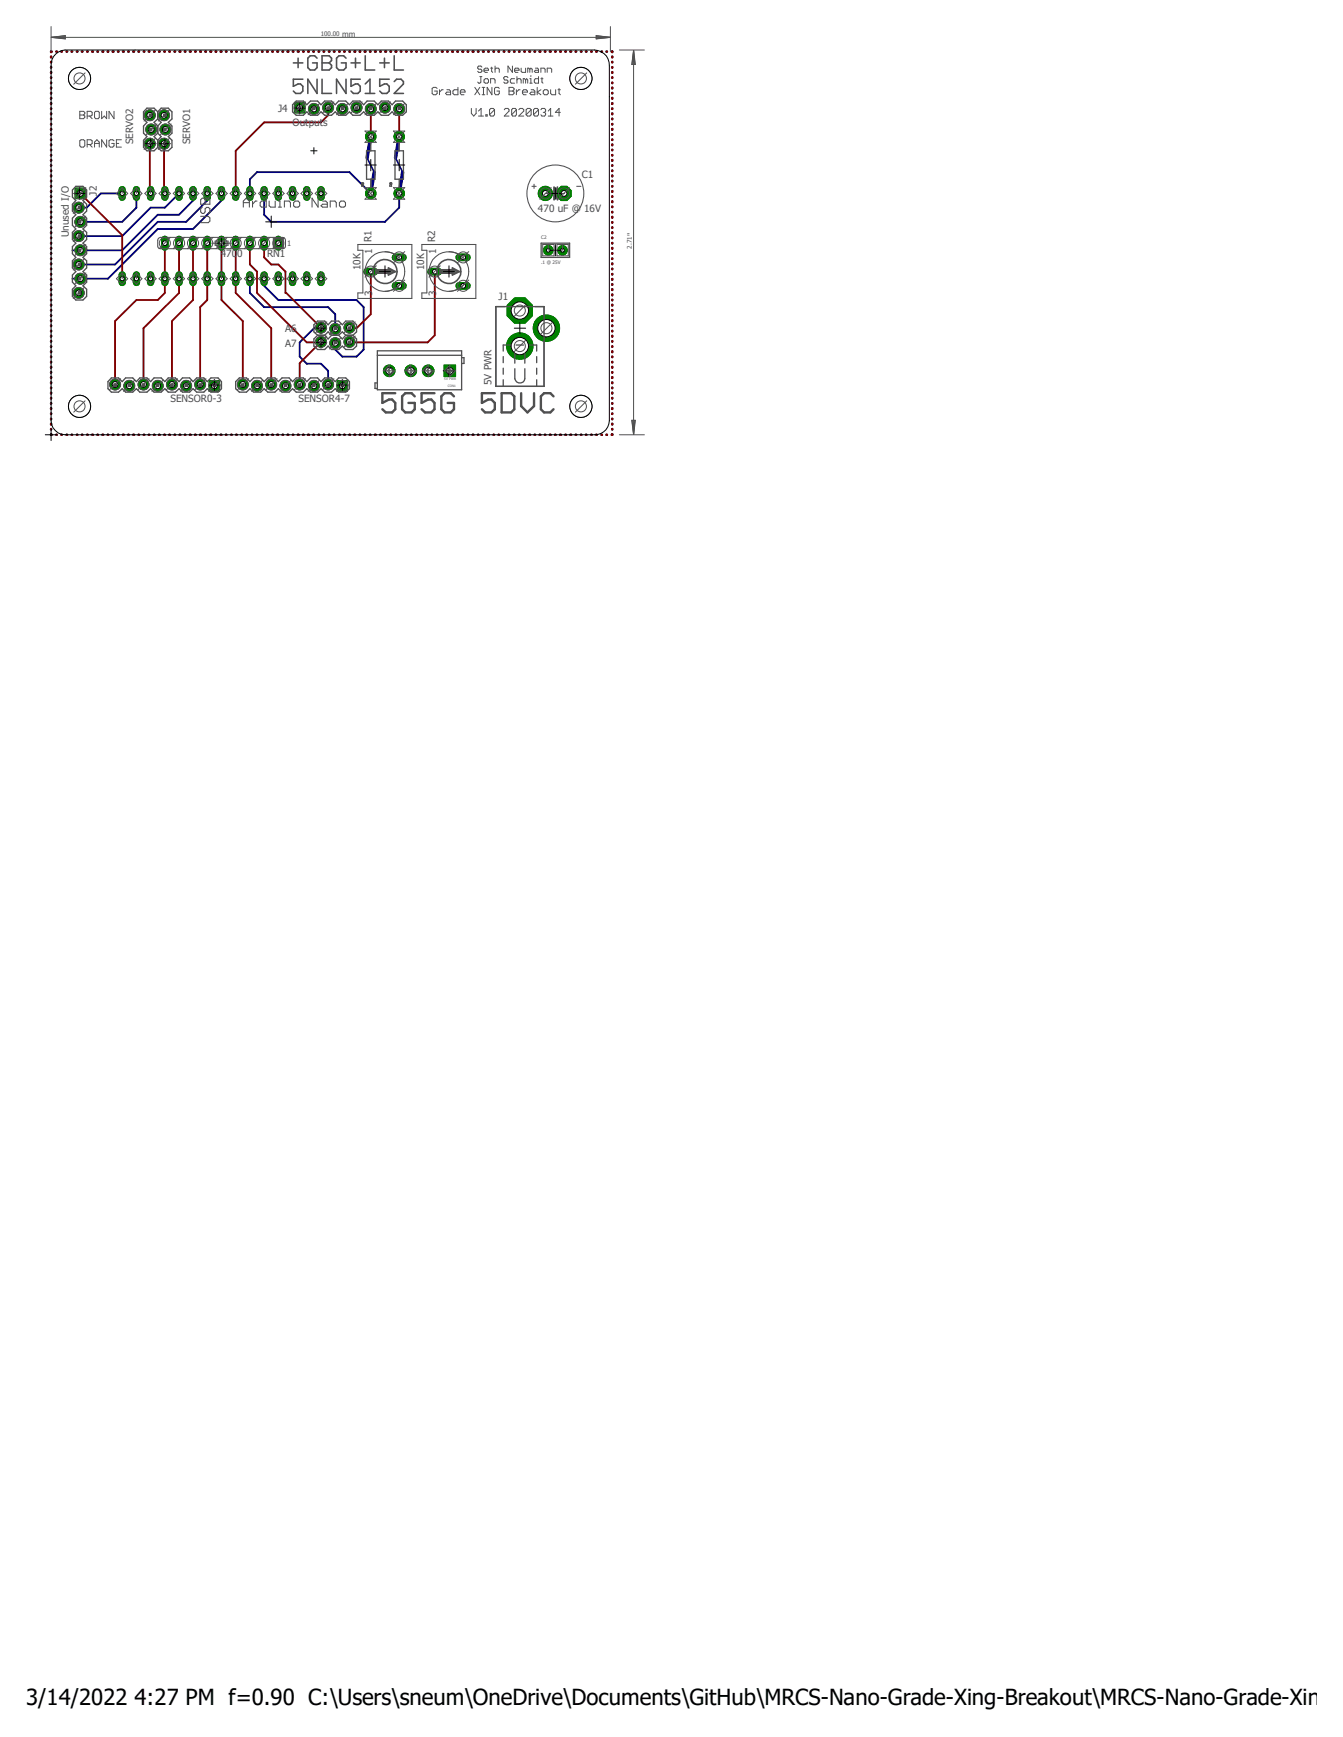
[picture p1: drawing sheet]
<svg xmlns="http://www.w3.org/2000/svg" width="216mm" height="279mm" viewBox="0 0 216 279" stroke-linecap="round" stroke-linejoin="round" font-family="sans-serif">
<defs><g id="words">
<text font-size="3.6" x="4.2" y="274.2">3/14/2022 4:27 PM f=0.90 C:\Users\sneum\OneDrive\Documents\GitHub\MRCS-Nano-Grade-Xing-Breakout\MRCS-Nano-Grade-Xing-B</text>
<g font-size="1.6" fill="#505050">
<text x="21.4" y="23.2" transform="rotate(-90 21.4 23.2)">SERVO2</text>
<text x="30.6" y="23.2" transform="rotate(-90 30.6 23.2)">SERVO1</text>
<text x="44.7" y="18.1">J4</text>
<text x="47" y="20.3">Outputs</text>
<text x="93.5" y="28.7">C1</text>
<text x="15.6" y="31.5" transform="rotate(-90 15.6 31.5)">J2</text>
<text x="86.5" y="34">470 uF @ 16V</text>
<text x="11" y="38.1" transform="rotate(-90 11 38.1)">Unused I/O</text>
<text x="35.5" y="41.4">4700</text>
<text x="42.9" y="41.4">RN1</text>
<text x="59.7" y="38.9" transform="rotate(-90 59.7 38.9)">R1</text>
<text x="59.8" y="40.8" transform="rotate(-90 59.8 40.8)">1</text>
<text x="70" y="38.9" transform="rotate(-90 70 38.9)">R2</text>
<text x="70.1" y="40.8" transform="rotate(-90 70.1 40.8)">1</text>
<text x="58" y="43.4" transform="rotate(-90 58 43.4)">10K</text>
<text x="59.8" y="47.5" transform="rotate(-90 59.8 47.5)">3</text>
<text x="68.2" y="43.4" transform="rotate(-90 68.2 43.4)">10K</text>
<text x="70.1" y="47.5" transform="rotate(-90 70.1 47.5)">3</text>
<text x="45.8" y="53.5">A6</text>
<text x="80.1" y="48.3">J1</text>
<text x="45.8" y="55.8">A7</text>
<text x="27.4" y="64.7">SENSOR0-3</text>
<text x="48" y="64.7">SENSOR4-7</text>
<text x="79" y="61.9" transform="rotate(-90 79 61.9)">5V PWR</text>
</g>
<g font-size="1.3" fill="#505050">
<text x="55" y="6">mm</text>
<text x="101.9" y="38" transform="rotate(-90 101.9 38)">&quot;</text>
</g>
<text font-size="1.2" fill="#505050" x="46.1" y="39.5">1</text>
<g font-size="1" fill="#505050">
<text x="51.6" y="5.7">100.00</text>
<text x="101.6" y="40" transform="rotate(-90 101.6 40)">2.71</text>
</g>
<g font-size=".8" fill="#505050">
<text x="87" y="38.5">C2</text>
<text x="87" y="42.5">.1 @ 25V</text>
</g>
<g font-size=".5" fill="#505050">
<text x="71.4" y="61.2">5V PWR</text>
<text x="72" y="62.3">CON1</text>
</g>
</g></defs>
<path d="M4.2 4.2l104.9 72.6M109.1 4.2l-104.9 72.6" fill="none" stroke="#fff" stroke-width=".16"/>
<path d="M59.6 22l-.6 3.4M60.2 27.7l-.6 3.4M64.2 22l-.6 3.4M64.7 27.7l-.5 3.4" fill="none" stroke="#000080" stroke-width=".55"/>
<path d="M59 25.4l1.2 2.3M63.6 25.4l1.1 2.3" fill="none" stroke="#000080" stroke-width=".25"/>
<g fill="none" stroke="#000080" stroke-width=".38">
<path d="M8.2 9.1v.1M8.2 9.9v.1M8.2 10.8v.1M8.2 11.6v.1M8.2 12.4v.1M8.2 13.3v.1M8.2 14.1v.1M8.2 14.9v.1M8.2 15.7v.2M8.2 16.6v.1M8.2 17.4v.1M8.2 18.2v.2"/>
<path d="M8.2 19.1v.1M8.2 19.9v.1M8.3 8.3l-.1 .1M9.1 8.3h.1M9.9 8.3h.1M10.7 8.3h.1M11.5 8.3h.1M12.4 8.3h.1M13.2 8.3h.1M14 8.3h.1M14.8 8.3h.1M15.7 8.3h.1"/>
<path d="M16.5 8.3h.1M17.3 8.3h.1M18.1 8.3h.1M19 8.3h.1M19.8 8.3h.1M20.6 8.3h.1M21.4 8.3h.1M22.3 8.3h.1M23.1 8.3h.1M23.9 8.3h.1M24.8 8.3h.1M25.6 8.3h.1"/>
<path d="M26.4 8.3h.1M27.2 8.3h.1M28.1 8.3h.1M28.9 8.3h.1M29.7 8.3h.1M30.5 8.3h.1M31.4 8.3h.1M32.2 8.3h.1M33 8.3h.1M33.8 8.3h.2M34.7 8.3h.1M35.5 8.3h.1"/>
<path d="M36.3 8.3h.1M37.2 8.3h.1M38 8.3h.1M38.8 8.3h.1M39.6 8.3h.1M40.5 8.3h.1M41.3 8.3h.1M42.1 8.3h.1M42.9 8.3h.2M43.8 8.3h.1M44.6 8.3h.1M45.4 8.3h.1"/>
<path d="M46.2 8.3h.2M47.1 8.3h.1M47.9 8.3h.1M48.7 8.3h.1M49.5 8.3h.2M50.4 8.3h.1M51.2 8.3h.1M52 8.3h.1M52.9 8.3h.1M53.7 8.3h.1M54.5 8.3h.1M55.3 8.3h.1"/>
<path d="M56.2 8.3h.1M57 8.3h.1M57.8 8.3h.1M58.6 8.3h.2M59.5 8.3h.1M60.3 8.3h.1M61.1 8.3h.1M61.9 8.3h.2M62.8 8.3h.1M63.6 8.3h.1M64.4 8.3h.1M65.3 8.3h.1"/>
<path d="M66.1 8.3h.1M66.9 8.3h.1M67.7 8.3h.1M68.6 8.3h.1M69.4 8.3h.1M70.2 8.3h.1M71 8.3h.2M71.9 8.3h.1M72.7 8.3h.1M73.5 8.3h.1M74.3 8.3h.2M75.2 8.3h.1"/>
<path d="M76 8.3h.1M76.8 8.3h.1M77.6 8.3h.2M78.5 8.3h.1M79.3 8.3h.1M80.1 8.3h.1M81 8.3h.1M81.8 8.3h.1M82.6 8.3h.1M83.4 8.3h.1M84.3 8.3h.1M85.1 8.3h.1"/>
<path d="M85.9 8.3h.1M86.7 8.3h.2M87.6 8.3h.1M88.4 8.3h.1M89.2 8.3h.1M90 8.3h.2M90.9 8.3h.1M91.7 8.3h.1M92.5 8.3h.1M93.4 8.3h.1M94.2 8.3h.1M95 8.3h.1"/>
<path d="M95.8 8.3h.1M96.7 8.3h.1M97.5 8.3h.1M98.3 8.3l.1 .1M98.4 9.1v.1M98.4 9.9v.1M98.4 10.8v.1M98.4 11.6v.1M98.4 12.4v.1M98.4 13.3v.1M98.4 14.1v.1M98.4 14.9v.1"/>
<path d="M98.4 15.7v.2M98.4 16.6v.1M98.4 17.4v.1M98.4 18.2v.2M98.4 19.1v.1M98.4 19.9v.1M8.2 20.7v.2M8.2 21.6v.1M8.2 22.4v.1M8.2 23.2v.2M8.2 24.1v.1M8.2 24.9v.1"/>
<path d="M8.2 25.7v.2M8.2 26.6v.1M8.2 27.4v.1M8.2 28.2v.2M8.2 29.1v.1M8.2 29.9v.1M8.2 30.7v.2M8.2 31.6v.1M8.2 32.4v.1M8.2 33.2v.1M8.2 34.1v.1M8.2 34.9v.1"/>
<path d="M8.2 35.7v.1M8.2 36.6v.1M8.2 37.4v.1M8.2 38.2v.1M8.2 39.1v.1M8.2 39.9v.1M98.4 20.7v.2M98.4 21.6v.1M98.4 22.4v.1M98.4 23.2v.2M98.4 24.1v.1M98.4 24.9v.1"/>
<path d="M98.4 25.7v.2M98.4 26.6v.1M98.4 27.4v.1M98.4 28.2v.2M98.4 29.1v.1M98.4 29.9v.1M98.4 30.7v.2M98.4 31.6v.1M98.4 32.4v.1M98.4 33.2v.1M98.4 34.1v.1M98.4 34.9v.1"/>
<path d="M98.4 35.7v.1M98.4 36.6v.1M98.4 37.4v.1M98.4 38.2v.1M98.4 39.1v.1M98.4 39.9v.1M8.2 40.7v.1M8.2 41.6v.1M8.2 42.4v.1M8.2 43.2v.1M8.2 44.1v.1M8.2 44.9v.1"/>
<path d="M8.2 45.7v.1M8.2 46.5v.2M8.2 47.4v.1M8.2 48.2v.1M8.2 49v.1M8.2 49.9v.1M8.2 50.7v.1M8.2 51.5v.1M8.2 52.4v.1M8.2 53.2v.1M8.2 54v.1M8.2 54.9h.1"/>
<path d="M8.2 55.7v.1M8.2 56.5v.1M8.2 57.4h.1M8.2 58.2v.1M8.2 59v.1M8.2 59.9h.1M98.4 40.7v.1M98.4 41.6v.1M98.4 42.4v.1M98.4 43.2v.1M98.4 44.1v.1M98.4 44.9v.1"/>
<path d="M98.4 45.7v.1M98.4 46.5v.2M98.4 47.4v.1M98.4 48.2v.1M98.4 49v.1M98.4 49.9v.1M98.4 50.7v.1M98.4 51.5v.1M98.4 52.4v.1M98.4 53.2v.1M98.4 54v.1M98.4 54.9h.1"/>
<path d="M98.4 55.7v.1M98.4 56.5v.1M98.4 57.4h.1M98.4 58.2v.1M98.4 59v.1M98.4 59.9h.1M8.2 69.8l.1 .1M8.2 60.7v.1M8.2 61.5v.1M8.2 62.4h.1M8.2 63.2v.1M8.2 64v.1"/>
<path d="M8.2 64.9h.1M8.2 65.7v.1M8.2 66.5v.1M8.2 67.4h.1M8.2 68.2v.1M8.2 69v.1M9.1 69.9h.1M9.9 69.9h.1M10.7 69.9h.1M11.5 69.9h.1M12.4 69.9h.1M13.2 69.9h.1"/>
<path d="M14 69.9h.1M14.8 69.9h.1M15.7 69.9h.1M16.5 69.9h.1M17.3 69.9h.1M18.1 69.9h.1M19 69.9h.1M19.8 69.9h.1M20.6 69.9h.1M21.4 69.9h.1M22.3 69.9h.1M23.1 69.9h.1"/>
<path d="M23.9 69.9h.1M24.8 69.9h.1M25.6 69.9h.1M26.4 69.9h.1M27.2 69.9h.1M28.1 69.9h.1M28.9 69.9h.1M29.7 69.9h.1M30.5 69.9h.1M31.4 69.9h.1M32.2 69.9h.1M33 69.9h.1"/>
<path d="M33.8 69.9h.2M34.7 69.9h.1M35.5 69.9h.1M36.3 69.9h.1M37.2 69.9h.1M38 69.9h.1M38.8 69.9h.1M39.6 69.9h.1M40.5 69.9h.1M41.3 69.9h.1M42.1 69.9h.1M42.9 69.9h.2"/>
<path d="M43.8 69.9h.1M44.6 69.9h.1M45.4 69.9h.1M46.2 69.9h.2M47.1 69.9h.1M47.9 69.9h.1M48.7 69.9h.1M49.5 69.9h.2M50.4 69.9h.1M51.2 69.9h.1M52 69.9h.1M52.9 69.9h.1"/>
<path d="M53.7 69.9h.1M54.5 69.9h.1M55.3 69.9h.1M56.2 69.9h.1M57 69.9h.1M57.8 69.9h.1M58.6 69.9h.2M59.5 69.9h.1M60.3 69.9h.1M61.1 69.9h.1M61.9 69.9h.2M62.8 69.9h.1"/>
<path d="M63.6 69.9h.1M64.4 69.9h.1M65.3 69.9h.1M66.1 69.9h.1M66.9 69.9h.1M67.7 69.9h.1M68.6 69.9h.1M69.4 69.9h.1M70.2 69.9h.1M71 69.9h.2M71.9 69.9h.1M72.7 69.9h.1"/>
<path d="M73.5 69.9h.1M74.3 69.9h.2M75.2 69.9h.1M76 69.9h.1M76.8 69.9h.1M77.6 69.9h.2M78.5 69.9h.1M79.3 69.9h.1M80.1 69.9h.1M81 69.9h.1M81.8 69.9h.1M82.6 69.9h.1"/>
<path d="M83.4 69.9h.1M84.3 69.9h.1M85.1 69.9h.1M85.9 69.9h.1M86.7 69.9h.2M87.6 69.9h.1M88.4 69.9h.1M89.2 69.9h.1M90 69.9h.2M90.9 69.9h.1M91.7 69.9h.1M92.5 69.9h.1"/>
<path d="M93.4 69.9h.1M94.2 69.9h.1M95 69.9h.1M95.8 69.9h.1M96.7 69.9h.1M97.5 69.9h.1M98.4 60.7v.1M98.4 61.5v.1M98.4 62.4h.1M98.4 63.2v.1M98.4 64v.1M98.4 64.9h.1"/>
<path d="M98.4 65.7v.1M98.4 66.5v.1M98.4 67.4h.1M98.4 68.2v.1M98.4 69v.1M98.4 69.8l-.1 .1"/>
</g>
<path d="M19.6 31.1h-3.4l-2.3 2.3h-1.2M21.9 31.1v2.3l-2.3 2.3h-6.8M28.8 31.1l-2.3 2.3h-2.3l-4.6 4.6h-6.9M31 31.1v1.2l-2.2 2.2h-3.4l-5.8 5.8h-8M33.3 31.1v1.2l-3.4 3.4h-4.5l-6.9 6.8h-5.8M35.6 31.1v1.2l-4.6 4.5h-5.6l-8 8h-5.8M40.2 31.1v-2.3l1.1-1.1h14.9l3.4 3.4M42.5 31.1v3.4l1.1 1.2h18.3l2.3-2.3v-2.3M40.2 44.8v2.3l2.3 2.3h10.2l1.2 1.1v2.4M42.5 44.8v1.2l2.2 2.3h12.6l1.2 1.1v6.8l-1.2 1.2h-2.3l-1.1-1.2v-1M51.6 52.7h-1l-2.4 2.4v2.3l1.1 1.1h2.3l1.1 1.1v2.2" fill="none" stroke="#000080" stroke-width=".3"/>
<circle cx="83.6" cy="50" r="2.2" fill="#008000"/>
<circle cx="83.6" cy="50" r="2.2" fill="none" stroke="#008000" stroke-width=".16"/>
<circle cx="83.6" cy="50" r="1.39" fill="#fff"/>
<circle cx="83.6" cy="50" r="1.39" fill="none" stroke="#000" stroke-width=".16"/>
<circle cx="83.6" cy="55.7" r="2.12" fill="#008000"/>
<circle cx="83.6" cy="55.7" r="2.12" fill="none" stroke="#008000" stroke-width=".16"/>
<circle cx="83.6" cy="55.7" r="1.39" fill="#fff"/>
<circle cx="83.6" cy="55.7" r="1.39" fill="none" stroke="#000" stroke-width=".16"/>
<circle cx="87.8" cy="52.8" r="2.12" fill="#008000"/>
<circle cx="87.8" cy="52.8" r="2.12" fill="none" stroke="#008000" stroke-width=".16"/>
<circle cx="87.8" cy="52.8" r="1.39" fill="#fff"/>
<circle cx="87.8" cy="52.8" r="1.39" fill="none" stroke="#000" stroke-width=".16"/>
<path d="M51.6 30.5v1.2" fill="none" stroke="#008000" stroke-width="1.2"/>
<circle cx="51.6" cy="31.1" r=".33" fill="#fff"/>
<circle cx="51.6" cy="31.1" r=".33" fill="none" stroke="#000" stroke-width=".16"/>
<path d="M49.3 30.5v1.2" fill="none" stroke="#008000" stroke-width="1.2"/>
<circle cx="49.3" cy="31.1" r=".33" fill="#fff"/>
<circle cx="49.3" cy="31.1" r=".33" fill="none" stroke="#000" stroke-width=".16"/>
<path d="M47 30.5v1.2" fill="none" stroke="#008000" stroke-width="1.2"/>
<circle cx="47" cy="31.1" r=".33" fill="#fff"/>
<circle cx="47" cy="31.1" r=".33" fill="none" stroke="#000" stroke-width=".16"/>
<path d="M44.7 30.5v1.2" fill="none" stroke="#008000" stroke-width="1.2"/>
<circle cx="44.8" cy="31.1" r=".33" fill="#fff"/>
<circle cx="44.8" cy="31.1" r=".33" fill="none" stroke="#000" stroke-width=".16"/>
<path d="M42.5 30.5v1.2" fill="none" stroke="#008000" stroke-width="1.2"/>
<circle cx="42.5" cy="31.1" r=".33" fill="#fff"/>
<circle cx="42.5" cy="31.1" r=".33" fill="none" stroke="#000" stroke-width=".16"/>
<path d="M40.2 30.5v1.2" fill="none" stroke="#008000" stroke-width="1.2"/>
<circle cx="40.2" cy="31.1" r=".33" fill="#fff"/>
<circle cx="40.2" cy="31.1" r=".33" fill="none" stroke="#000" stroke-width=".16"/>
<path d="M37.9 30.5v1.2" fill="none" stroke="#008000" stroke-width="1.2"/>
<circle cx="37.9" cy="31.1" r=".33" fill="#fff"/>
<circle cx="37.9" cy="31.1" r=".33" fill="none" stroke="#000" stroke-width=".16"/>
<path d="M35.6 30.5v1.2" fill="none" stroke="#008000" stroke-width="1.2"/>
<circle cx="35.6" cy="31.1" r=".33" fill="#fff"/>
<circle cx="35.6" cy="31.1" r=".33" fill="none" stroke="#000" stroke-width=".16"/>
<path d="M33.3 30.5v1.2" fill="none" stroke="#008000" stroke-width="1.2"/>
<circle cx="33.3" cy="31.1" r=".33" fill="#fff"/>
<circle cx="33.3" cy="31.1" r=".33" fill="none" stroke="#000" stroke-width=".16"/>
<path d="M31 30.5v1.2" fill="none" stroke="#008000" stroke-width="1.2"/>
<circle cx="31" cy="31.1" r=".33" fill="#fff"/>
<circle cx="31" cy="31.1" r=".33" fill="none" stroke="#000" stroke-width=".16"/>
<path d="M28.8 30.5v1.2" fill="none" stroke="#008000" stroke-width="1.2"/>
<circle cx="28.8" cy="31.1" r=".33" fill="#fff"/>
<circle cx="28.8" cy="31.1" r=".33" fill="none" stroke="#000" stroke-width=".16"/>
<path d="M26.5 30.5v1.2" fill="none" stroke="#008000" stroke-width="1.2"/>
<circle cx="26.5" cy="31.1" r=".33" fill="#fff"/>
<circle cx="26.5" cy="31.1" r=".33" fill="none" stroke="#000" stroke-width=".16"/>
<path d="M51.6 44.2v1.2" fill="none" stroke="#008000" stroke-width="1.2"/>
<circle cx="51.6" cy="44.8" r=".33" fill="#fff"/>
<circle cx="51.6" cy="44.8" r=".33" fill="none" stroke="#000" stroke-width=".16"/>
<path d="M49.3 44.2v1.2" fill="none" stroke="#008000" stroke-width="1.2"/>
<circle cx="49.3" cy="44.8" r=".33" fill="#fff"/>
<circle cx="49.3" cy="44.8" r=".33" fill="none" stroke="#000" stroke-width=".16"/>
<path d="M47 44.2v1.2" fill="none" stroke="#008000" stroke-width="1.2"/>
<circle cx="47" cy="44.8" r=".33" fill="#fff"/>
<circle cx="47" cy="44.8" r=".33" fill="none" stroke="#000" stroke-width=".16"/>
<path d="M33.3 44.2v1.2" fill="none" stroke="#008000" stroke-width="1.2"/>
<circle cx="33.3" cy="44.8" r=".33" fill="#fff"/>
<circle cx="33.3" cy="44.8" r=".33" fill="none" stroke="#000" stroke-width=".16"/>
<path d="M31 44.2v1.2" fill="none" stroke="#008000" stroke-width="1.2"/>
<circle cx="31" cy="44.8" r=".33" fill="#fff"/>
<circle cx="31" cy="44.8" r=".33" fill="none" stroke="#000" stroke-width=".16"/>
<path d="M28.8 44.2v1.2" fill="none" stroke="#008000" stroke-width="1.2"/>
<circle cx="28.8" cy="44.8" r=".33" fill="#fff"/>
<circle cx="28.8" cy="44.8" r=".33" fill="none" stroke="#000" stroke-width=".16"/>
<path d="M26.5 44.2v1.2" fill="none" stroke="#008000" stroke-width="1.2"/>
<circle cx="26.5" cy="44.8" r=".33" fill="#fff"/>
<circle cx="26.5" cy="44.8" r=".33" fill="none" stroke="#000" stroke-width=".16"/>
<path d="M19.6 44.2v1.2" fill="none" stroke="#008000" stroke-width="1.2"/>
<circle cx="19.6" cy="44.8" r=".33" fill="#fff"/>
<circle cx="19.6" cy="44.8" r=".33" fill="none" stroke="#000" stroke-width=".16"/>
<path d="M19.6 30.5v1.2" fill="none" stroke="#008000" stroke-width="1.2"/>
<circle cx="19.6" cy="31.1" r=".33" fill="#fff"/>
<circle cx="19.6" cy="31.1" r=".33" fill="none" stroke="#000" stroke-width=".16"/>
<path d="M21.9 30.5v1.2" fill="none" stroke="#008000" stroke-width="1.2"/>
<circle cx="21.9" cy="31.1" r=".33" fill="#fff"/>
<circle cx="21.9" cy="31.1" r=".33" fill="none" stroke="#000" stroke-width=".16"/>
<path d="M24.2 30.5v1.2" fill="none" stroke="#008000" stroke-width="1.2"/>
<circle cx="24.2" cy="31.1" r=".33" fill="#fff"/>
<circle cx="24.2" cy="31.1" r=".33" fill="none" stroke="#000" stroke-width=".16"/>
<path d="M21.9 44.2v1.2" fill="none" stroke="#008000" stroke-width="1.2"/>
<circle cx="21.9" cy="44.8" r=".33" fill="#fff"/>
<circle cx="21.9" cy="44.8" r=".33" fill="none" stroke="#000" stroke-width=".16"/>
<path d="M24.2 44.2v1.2" fill="none" stroke="#008000" stroke-width="1.2"/>
<circle cx="24.2" cy="44.8" r=".33" fill="#fff"/>
<circle cx="24.2" cy="44.8" r=".33" fill="none" stroke="#000" stroke-width=".16"/>
<path d="M44.7 44.2v1.2" fill="none" stroke="#008000" stroke-width="1.2"/>
<circle cx="44.8" cy="44.8" r=".33" fill="#fff"/>
<circle cx="44.8" cy="44.8" r=".33" fill="none" stroke="#000" stroke-width=".16"/>
<path d="M35.6 44.2v1.2" fill="none" stroke="#008000" stroke-width="1.2"/>
<circle cx="35.6" cy="44.8" r=".33" fill="#fff"/>
<circle cx="35.6" cy="44.8" r=".33" fill="none" stroke="#000" stroke-width=".16"/>
<path d="M37.9 44.2v1.2" fill="none" stroke="#008000" stroke-width="1.2"/>
<circle cx="37.9" cy="44.8" r=".33" fill="#fff"/>
<circle cx="37.9" cy="44.8" r=".33" fill="none" stroke="#000" stroke-width=".16"/>
<path d="M40.2 44.2v1.2" fill="none" stroke="#008000" stroke-width="1.2"/>
<circle cx="40.2" cy="44.8" r=".33" fill="#fff"/>
<circle cx="40.2" cy="44.8" r=".33" fill="none" stroke="#000" stroke-width=".16"/>
<path d="M42.5 44.2v1.2" fill="none" stroke="#008000" stroke-width="1.2"/>
<circle cx="42.5" cy="44.8" r=".33" fill="#fff"/>
<circle cx="42.5" cy="44.8" r=".33" fill="none" stroke="#000" stroke-width=".16"/>
<circle cx="24.1" cy="23.1" r=".85" fill="#008000"/>
<circle cx="24.1" cy="23.1" r=".85" fill="none" stroke="#008000" stroke-width=".16"/>
<circle cx="24.1" cy="23.1" r=".46" fill="#fff"/>
<circle cx="24.1" cy="23.1" r=".46" fill="none" stroke="#000" stroke-width=".16"/>
<circle cx="24.3" cy="20.8" r=".85" fill="#008000"/>
<circle cx="24.3" cy="20.8" r=".85" fill="none" stroke="#008000" stroke-width=".16"/>
<circle cx="24.3" cy="20.8" r=".46" fill="#fff"/>
<circle cx="24.3" cy="20.8" r=".46" fill="none" stroke="#000" stroke-width=".16"/>
<circle cx="24.1" cy="18.5" r=".85" fill="#008000"/>
<circle cx="24.1" cy="18.5" r=".85" fill="none" stroke="#008000" stroke-width=".16"/>
<circle cx="24.1" cy="18.5" r=".46" fill="#fff"/>
<circle cx="24.1" cy="18.5" r=".46" fill="none" stroke="#000" stroke-width=".16"/>
<path d="M71.4 58.7h1.8v1.9h-1.8z" fill-rule="evenodd" fill="#008000"/>
<path d="M71.4 58.7h1.8v1.9h-1.8z" fill="none" stroke="#008000" stroke-width=".16"/>
<circle cx="72.3" cy="59.6" r=".55" fill="#fff"/>
<circle cx="72.3" cy="59.6" r=".55" fill="none" stroke="#000" stroke-width=".16"/>
<circle cx="68.8" cy="59.6" r=".93" fill="#008000"/>
<circle cx="68.8" cy="59.6" r=".93" fill="none" stroke="#008000" stroke-width=".16"/>
<circle cx="68.8" cy="59.6" r=".55" fill="#fff"/>
<circle cx="68.8" cy="59.6" r=".55" fill="none" stroke="#000" stroke-width=".16"/>
<circle cx="66" cy="59.6" r=".93" fill="#008000"/>
<circle cx="66" cy="59.6" r=".93" fill="none" stroke="#008000" stroke-width=".16"/>
<circle cx="66" cy="59.6" r=".55" fill="#fff"/>
<circle cx="66" cy="59.6" r=".55" fill="none" stroke="#000" stroke-width=".16"/>
<circle cx="62.6" cy="59.6" r=".93" fill="#008000"/>
<circle cx="62.6" cy="59.6" r=".93" fill="none" stroke="#008000" stroke-width=".16"/>
<circle cx="62.6" cy="59.6" r=".55" fill="#fff"/>
<circle cx="62.6" cy="59.6" r=".55" fill="none" stroke="#000" stroke-width=".16"/>
<circle cx="87.7" cy="31.1" r="1.14" fill="#008000"/>
<circle cx="87.7" cy="31.1" r="1.14" fill="none" stroke="#008000" stroke-width=".16"/>
<circle cx="87.7" cy="31.1" r=".46" fill="#fff"/>
<circle cx="87.7" cy="31.1" r=".46" fill="none" stroke="#000" stroke-width=".16"/>
<circle cx="90.7" cy="31.1" r="1.23" fill="#008000"/>
<circle cx="90.7" cy="31.1" r="1.23" fill="none" stroke="#008000" stroke-width=".16"/>
<circle cx="90.7" cy="31.1" r=".46" fill="#fff"/>
<circle cx="90.7" cy="31.1" r=".46" fill="none" stroke="#000" stroke-width=".16"/>
<circle cx="88.1" cy="40.3" r=".76" fill="#008000"/>
<circle cx="88.1" cy="40.3" r=".76" fill="none" stroke="#008000" stroke-width=".16"/>
<circle cx="88.1" cy="40.3" r=".3" fill="#fff"/>
<circle cx="88.1" cy="40.3" r=".3" fill="none" stroke="#000" stroke-width=".16"/>
<circle cx="90.4" cy="40.3" r=".76" fill="#008000"/>
<circle cx="90.4" cy="40.3" r=".76" fill="none" stroke="#008000" stroke-width=".16"/>
<circle cx="90.4" cy="40.3" r=".3" fill="#fff"/>
<circle cx="90.4" cy="40.3" r=".3" fill="none" stroke="#000" stroke-width=".16"/>
<path d="M33.6 61.2h1.7v1.7h-1.7z" fill-rule="evenodd" fill="#008000"/>
<path d="M33.6 61.2h1.7v1.7h-1.7z" fill="none" stroke="#008000" stroke-width=".16"/>
<circle cx="34.5" cy="62.1" r=".46" fill="#fff"/>
<circle cx="34.5" cy="62.1" r=".46" fill="none" stroke="#000" stroke-width=".16"/>
<circle cx="32.2" cy="61.8" r=".85" fill="#008000"/>
<circle cx="32.2" cy="61.8" r=".85" fill="none" stroke="#008000" stroke-width=".16"/>
<circle cx="32.2" cy="61.8" r=".46" fill="#fff"/>
<circle cx="32.2" cy="61.8" r=".46" fill="none" stroke="#000" stroke-width=".16"/>
<circle cx="29.9" cy="62.1" r=".85" fill="#008000"/>
<circle cx="29.9" cy="62.1" r=".85" fill="none" stroke="#008000" stroke-width=".16"/>
<circle cx="29.9" cy="62.1" r=".46" fill="#fff"/>
<circle cx="29.9" cy="62.1" r=".46" fill="none" stroke="#000" stroke-width=".16"/>
<circle cx="27.6" cy="61.8" r=".85" fill="#008000"/>
<circle cx="27.6" cy="61.8" r=".85" fill="none" stroke="#008000" stroke-width=".16"/>
<circle cx="27.6" cy="61.8" r=".46" fill="#fff"/>
<circle cx="27.6" cy="61.8" r=".46" fill="none" stroke="#000" stroke-width=".16"/>
<circle cx="25.4" cy="62.1" r=".85" fill="#008000"/>
<circle cx="25.4" cy="62.1" r=".85" fill="none" stroke="#008000" stroke-width=".16"/>
<circle cx="25.4" cy="62.1" r=".46" fill="#fff"/>
<circle cx="25.4" cy="62.1" r=".46" fill="none" stroke="#000" stroke-width=".16"/>
<circle cx="23.1" cy="61.8" r=".85" fill="#008000"/>
<circle cx="23.1" cy="61.8" r=".85" fill="none" stroke="#008000" stroke-width=".16"/>
<circle cx="23.1" cy="61.8" r=".46" fill="#fff"/>
<circle cx="23.1" cy="61.8" r=".46" fill="none" stroke="#000" stroke-width=".16"/>
<circle cx="20.8" cy="62.1" r=".85" fill="#008000"/>
<circle cx="20.8" cy="62.1" r=".85" fill="none" stroke="#008000" stroke-width=".16"/>
<circle cx="20.8" cy="62.1" r=".46" fill="#fff"/>
<circle cx="20.8" cy="62.1" r=".46" fill="none" stroke="#000" stroke-width=".16"/>
<circle cx="18.5" cy="61.8" r=".85" fill="#008000"/>
<circle cx="18.5" cy="61.8" r=".85" fill="none" stroke="#008000" stroke-width=".16"/>
<circle cx="18.5" cy="61.8" r=".46" fill="#fff"/>
<circle cx="18.5" cy="61.8" r=".46" fill="none" stroke="#000" stroke-width=".16"/>
<path d="M54.2 61.2h1.7v1.7h-1.7z" fill-rule="evenodd" fill="#008000"/>
<path d="M54.2 61.2h1.7v1.7h-1.7z" fill="none" stroke="#008000" stroke-width=".16"/>
<circle cx="55" cy="62.1" r=".46" fill="#fff"/>
<circle cx="55" cy="62.1" r=".46" fill="none" stroke="#000" stroke-width=".16"/>
<circle cx="52.7" cy="61.8" r=".85" fill="#008000"/>
<circle cx="52.7" cy="61.8" r=".85" fill="none" stroke="#008000" stroke-width=".16"/>
<circle cx="52.7" cy="61.8" r=".46" fill="#fff"/>
<circle cx="52.7" cy="61.8" r=".46" fill="none" stroke="#000" stroke-width=".16"/>
<circle cx="50.5" cy="62.1" r=".85" fill="#008000"/>
<circle cx="50.5" cy="62.1" r=".85" fill="none" stroke="#008000" stroke-width=".16"/>
<circle cx="50.5" cy="62.1" r=".46" fill="#fff"/>
<circle cx="50.5" cy="62.1" r=".46" fill="none" stroke="#000" stroke-width=".16"/>
<circle cx="48.2" cy="61.8" r=".85" fill="#008000"/>
<circle cx="48.2" cy="61.8" r=".85" fill="none" stroke="#008000" stroke-width=".16"/>
<circle cx="48.2" cy="61.8" r=".46" fill="#fff"/>
<circle cx="48.2" cy="61.8" r=".46" fill="none" stroke="#000" stroke-width=".16"/>
<circle cx="45.9" cy="62.1" r=".85" fill="#008000"/>
<circle cx="45.9" cy="62.1" r=".85" fill="none" stroke="#008000" stroke-width=".16"/>
<circle cx="45.9" cy="62.1" r=".46" fill="#fff"/>
<circle cx="45.9" cy="62.1" r=".46" fill="none" stroke="#000" stroke-width=".16"/>
<circle cx="43.6" cy="61.8" r=".85" fill="#008000"/>
<circle cx="43.6" cy="61.8" r=".85" fill="none" stroke="#008000" stroke-width=".16"/>
<circle cx="43.6" cy="61.8" r=".46" fill="#fff"/>
<circle cx="43.6" cy="61.8" r=".46" fill="none" stroke="#000" stroke-width=".16"/>
<circle cx="41.3" cy="62.1" r=".85" fill="#008000"/>
<circle cx="41.3" cy="62.1" r=".85" fill="none" stroke="#008000" stroke-width=".16"/>
<circle cx="41.3" cy="62.1" r=".46" fill="#fff"/>
<circle cx="41.3" cy="62.1" r=".46" fill="none" stroke="#000" stroke-width=".16"/>
<circle cx="39" cy="61.8" r=".85" fill="#008000"/>
<circle cx="39" cy="61.8" r=".85" fill="none" stroke="#008000" stroke-width=".16"/>
<circle cx="39" cy="61.8" r=".46" fill="#fff"/>
<circle cx="39" cy="61.8" r=".46" fill="none" stroke="#000" stroke-width=".16"/>
<path d="M47.3 16.5h1.7v1.7h-1.7z" fill-rule="evenodd" fill="#008000"/>
<path d="M47.3 16.5h1.7v1.7h-1.7z" fill="none" stroke="#008000" stroke-width=".16"/>
<circle cx="48.2" cy="17.3" r=".46" fill="#fff"/>
<circle cx="48.2" cy="17.3" r=".46" fill="none" stroke="#000" stroke-width=".16"/>
<circle cx="50.5" cy="17.5" r=".85" fill="#008000"/>
<circle cx="50.5" cy="17.5" r=".85" fill="none" stroke="#008000" stroke-width=".16"/>
<circle cx="50.5" cy="17.5" r=".46" fill="#fff"/>
<circle cx="50.5" cy="17.5" r=".46" fill="none" stroke="#000" stroke-width=".16"/>
<circle cx="52.7" cy="17.3" r=".85" fill="#008000"/>
<circle cx="52.7" cy="17.3" r=".85" fill="none" stroke="#008000" stroke-width=".16"/>
<circle cx="52.7" cy="17.3" r=".46" fill="#fff"/>
<circle cx="52.7" cy="17.3" r=".46" fill="none" stroke="#000" stroke-width=".16"/>
<circle cx="55" cy="17.5" r=".85" fill="#008000"/>
<circle cx="55" cy="17.5" r=".85" fill="none" stroke="#008000" stroke-width=".16"/>
<circle cx="55" cy="17.5" r=".46" fill="#fff"/>
<circle cx="55" cy="17.5" r=".46" fill="none" stroke="#000" stroke-width=".16"/>
<circle cx="57.3" cy="17.3" r=".85" fill="#008000"/>
<circle cx="57.3" cy="17.3" r=".85" fill="none" stroke="#008000" stroke-width=".16"/>
<circle cx="57.3" cy="17.3" r=".46" fill="#fff"/>
<circle cx="57.3" cy="17.3" r=".46" fill="none" stroke="#000" stroke-width=".16"/>
<circle cx="59.6" cy="17.5" r=".85" fill="#008000"/>
<circle cx="59.6" cy="17.5" r=".85" fill="none" stroke="#008000" stroke-width=".16"/>
<circle cx="59.6" cy="17.5" r=".46" fill="#fff"/>
<circle cx="59.6" cy="17.5" r=".46" fill="none" stroke="#000" stroke-width=".16"/>
<circle cx="61.9" cy="17.3" r=".85" fill="#008000"/>
<circle cx="61.9" cy="17.3" r=".85" fill="none" stroke="#008000" stroke-width=".16"/>
<circle cx="61.9" cy="17.3" r=".46" fill="#fff"/>
<circle cx="61.9" cy="17.3" r=".46" fill="none" stroke="#000" stroke-width=".16"/>
<circle cx="64.2" cy="17.5" r=".85" fill="#008000"/>
<circle cx="64.2" cy="17.5" r=".85" fill="none" stroke="#008000" stroke-width=".16"/>
<circle cx="64.2" cy="17.5" r=".46" fill="#fff"/>
<circle cx="64.2" cy="17.5" r=".46" fill="none" stroke="#000" stroke-width=".16"/>
<circle cx="64.2" cy="31.1" r=".85" fill="#008000"/>
<circle cx="64.2" cy="31.1" r=".85" fill="none" stroke="#008000" stroke-width=".16"/>
<circle cx="64.2" cy="31.1" r=".43" fill="#fff"/>
<circle cx="64.2" cy="31.1" r=".43" fill="none" stroke="#000" stroke-width=".16"/>
<circle cx="64.2" cy="22" r=".85" fill="#008000"/>
<circle cx="64.2" cy="22" r=".85" fill="none" stroke="#008000" stroke-width=".16"/>
<circle cx="64.2" cy="22" r=".43" fill="#fff"/>
<circle cx="64.2" cy="22" r=".43" fill="none" stroke="#000" stroke-width=".16"/>
<circle cx="59.6" cy="31.1" r=".85" fill="#008000"/>
<circle cx="59.6" cy="31.1" r=".85" fill="none" stroke="#008000" stroke-width=".16"/>
<circle cx="59.6" cy="31.1" r=".43" fill="#fff"/>
<circle cx="59.6" cy="31.1" r=".43" fill="none" stroke="#000" stroke-width=".16"/>
<circle cx="59.6" cy="22" r=".85" fill="#008000"/>
<circle cx="59.6" cy="22" r=".85" fill="none" stroke="#008000" stroke-width=".16"/>
<circle cx="59.6" cy="22" r=".43" fill="#fff"/>
<circle cx="59.6" cy="22" r=".43" fill="none" stroke="#000" stroke-width=".16"/>
<path d="M44.7 38.5v1.2" fill="none" stroke="#008000" stroke-width="1.2"/>
<circle cx="44.7" cy="39.1" r=".38" fill="#fff"/>
<circle cx="44.7" cy="39.1" r=".38" fill="none" stroke="#000" stroke-width=".16"/>
<path d="M42.5 38.5v1.2" fill="none" stroke="#008000" stroke-width="1.2"/>
<circle cx="42.5" cy="39.1" r=".38" fill="#fff"/>
<circle cx="42.5" cy="39.1" r=".38" fill="none" stroke="#000" stroke-width=".16"/>
<path d="M40.2 38.5v1.2" fill="none" stroke="#008000" stroke-width="1.2"/>
<circle cx="40.2" cy="39.1" r=".38" fill="#fff"/>
<circle cx="40.2" cy="39.1" r=".38" fill="none" stroke="#000" stroke-width=".16"/>
<path d="M37.9 38.5v1.2" fill="none" stroke="#008000" stroke-width="1.2"/>
<circle cx="37.9" cy="39.1" r=".38" fill="#fff"/>
<circle cx="37.9" cy="39.1" r=".38" fill="none" stroke="#000" stroke-width=".16"/>
<path d="M35.6 38.5v1.2" fill="none" stroke="#008000" stroke-width="1.2"/>
<circle cx="35.6" cy="39.1" r=".38" fill="#fff"/>
<circle cx="35.6" cy="39.1" r=".38" fill="none" stroke="#000" stroke-width=".16"/>
<path d="M33.3 38.5v1.2" fill="none" stroke="#008000" stroke-width="1.2"/>
<circle cx="33.3" cy="39.1" r=".38" fill="#fff"/>
<circle cx="33.3" cy="39.1" r=".38" fill="none" stroke="#000" stroke-width=".16"/>
<path d="M31 38.5v1.2" fill="none" stroke="#008000" stroke-width="1.2"/>
<circle cx="31" cy="39.1" r=".38" fill="#fff"/>
<circle cx="31" cy="39.1" r=".38" fill="none" stroke="#000" stroke-width=".16"/>
<path d="M28.8 38.5v1.2" fill="none" stroke="#008000" stroke-width="1.2"/>
<circle cx="28.8" cy="39.1" r=".38" fill="#fff"/>
<circle cx="28.8" cy="39.1" r=".38" fill="none" stroke="#000" stroke-width=".16"/>
<path d="M26.5 38.5v1.2" fill="none" stroke="#008000" stroke-width="1.2"/>
<circle cx="26.5" cy="39.1" r=".38" fill="#fff"/>
<circle cx="26.5" cy="39.1" r=".38" fill="none" stroke="#000" stroke-width=".16"/>
<circle cx="26.4" cy="23.1" r=".85" fill="#008000"/>
<circle cx="26.4" cy="23.1" r=".85" fill="none" stroke="#008000" stroke-width=".16"/>
<circle cx="26.4" cy="23.1" r=".46" fill="#fff"/>
<circle cx="26.4" cy="23.1" r=".46" fill="none" stroke="#000" stroke-width=".16"/>
<circle cx="26.6" cy="20.8" r=".85" fill="#008000"/>
<circle cx="26.6" cy="20.8" r=".85" fill="none" stroke="#008000" stroke-width=".16"/>
<circle cx="26.6" cy="20.8" r=".46" fill="#fff"/>
<circle cx="26.6" cy="20.8" r=".46" fill="none" stroke="#000" stroke-width=".16"/>
<circle cx="26.4" cy="18.5" r=".85" fill="#008000"/>
<circle cx="26.4" cy="18.5" r=".85" fill="none" stroke="#008000" stroke-width=".16"/>
<circle cx="26.4" cy="18.5" r=".46" fill="#fff"/>
<circle cx="26.4" cy="18.5" r=".46" fill="none" stroke="#000" stroke-width=".16"/>
<path d="M63.6 41.4h1.2" fill="none" stroke="#008000" stroke-width="1.2"/>
<circle cx="64.2" cy="41.4" r=".38" fill="#fff"/>
<circle cx="64.2" cy="41.4" r=".38" fill="none" stroke="#000" stroke-width=".16"/>
<path d="M59 43.7h1.2" fill="none" stroke="#008000" stroke-width="1.2"/>
<circle cx="59.6" cy="43.7" r=".38" fill="#fff"/>
<circle cx="59.6" cy="43.7" r=".38" fill="none" stroke="#000" stroke-width=".16"/>
<path d="M63.6 46h1.2" fill="none" stroke="#008000" stroke-width="1.2"/>
<circle cx="64.2" cy="46" r=".38" fill="#fff"/>
<circle cx="64.2" cy="46" r=".38" fill="none" stroke="#000" stroke-width=".16"/>
<path d="M73.8 41.4h1.3" fill="none" stroke="#008000" stroke-width="1.2"/>
<circle cx="74.5" cy="41.4" r=".38" fill="#fff"/>
<circle cx="74.5" cy="41.4" r=".38" fill="none" stroke="#000" stroke-width=".16"/>
<path d="M69.3 43.7h1.2" fill="none" stroke="#008000" stroke-width="1.2"/>
<circle cx="69.9" cy="43.7" r=".38" fill="#fff"/>
<circle cx="69.9" cy="43.7" r=".38" fill="none" stroke="#000" stroke-width=".16"/>
<path d="M73.8 46h1.3" fill="none" stroke="#008000" stroke-width="1.2"/>
<circle cx="74.5" cy="46" r=".38" fill="#fff"/>
<circle cx="74.5" cy="46" r=".38" fill="none" stroke="#000" stroke-width=".16"/>
<circle cx="51.6" cy="52.7" r=".85" fill="#008000"/>
<circle cx="51.6" cy="52.7" r=".85" fill="none" stroke="#008000" stroke-width=".16"/>
<circle cx="51.6" cy="52.7" r=".46" fill="#fff"/>
<circle cx="51.6" cy="52.7" r=".46" fill="none" stroke="#000" stroke-width=".16"/>
<circle cx="53.9" cy="52.9" r=".85" fill="#008000"/>
<circle cx="53.9" cy="52.9" r=".85" fill="none" stroke="#008000" stroke-width=".16"/>
<circle cx="53.9" cy="52.9" r=".46" fill="#fff"/>
<circle cx="53.9" cy="52.9" r=".46" fill="none" stroke="#000" stroke-width=".16"/>
<circle cx="56.2" cy="52.7" r=".85" fill="#008000"/>
<circle cx="56.2" cy="52.7" r=".85" fill="none" stroke="#008000" stroke-width=".16"/>
<circle cx="56.2" cy="52.7" r=".46" fill="#fff"/>
<circle cx="56.2" cy="52.7" r=".46" fill="none" stroke="#000" stroke-width=".16"/>
<circle cx="51.6" cy="55" r=".85" fill="#008000"/>
<circle cx="51.6" cy="55" r=".85" fill="none" stroke="#008000" stroke-width=".16"/>
<circle cx="51.6" cy="55" r=".46" fill="#fff"/>
<circle cx="51.6" cy="55" r=".46" fill="none" stroke="#000" stroke-width=".16"/>
<circle cx="53.9" cy="55.2" r=".85" fill="#008000"/>
<circle cx="53.9" cy="55.2" r=".85" fill="none" stroke="#008000" stroke-width=".16"/>
<circle cx="53.9" cy="55.2" r=".46" fill="#fff"/>
<circle cx="53.9" cy="55.2" r=".46" fill="none" stroke="#000" stroke-width=".16"/>
<circle cx="56.2" cy="55" r=".85" fill="#008000"/>
<circle cx="56.2" cy="55" r=".85" fill="none" stroke="#008000" stroke-width=".16"/>
<circle cx="56.2" cy="55" r=".46" fill="#fff"/>
<circle cx="56.2" cy="55" r=".46" fill="none" stroke="#000" stroke-width=".16"/>
<path d="M12.1 30.3h1.7v1.7h-1.7z" fill-rule="evenodd" fill="#008000"/>
<path d="M12.1 30.3h1.7v1.7h-1.7z" fill="none" stroke="#008000" stroke-width=".16"/>
<circle cx="12.9" cy="31.1" r=".46" fill="#fff"/>
<circle cx="12.9" cy="31.1" r=".46" fill="none" stroke="#000" stroke-width=".16"/>
<circle cx="12.7" cy="33.4" r=".85" fill="#008000"/>
<circle cx="12.7" cy="33.4" r=".85" fill="none" stroke="#008000" stroke-width=".16"/>
<circle cx="12.7" cy="33.4" r=".46" fill="#fff"/>
<circle cx="12.7" cy="33.4" r=".46" fill="none" stroke="#000" stroke-width=".16"/>
<circle cx="12.9" cy="35.7" r=".85" fill="#008000"/>
<circle cx="12.9" cy="35.7" r=".85" fill="none" stroke="#008000" stroke-width=".16"/>
<circle cx="12.9" cy="35.7" r=".46" fill="#fff"/>
<circle cx="12.9" cy="35.7" r=".46" fill="none" stroke="#000" stroke-width=".16"/>
<circle cx="12.7" cy="38" r=".85" fill="#008000"/>
<circle cx="12.7" cy="38" r=".85" fill="none" stroke="#008000" stroke-width=".16"/>
<circle cx="12.7" cy="38" r=".46" fill="#fff"/>
<circle cx="12.7" cy="38" r=".46" fill="none" stroke="#000" stroke-width=".16"/>
<circle cx="12.9" cy="40.3" r=".85" fill="#008000"/>
<circle cx="12.9" cy="40.3" r=".85" fill="none" stroke="#008000" stroke-width=".16"/>
<circle cx="12.9" cy="40.3" r=".46" fill="#fff"/>
<circle cx="12.9" cy="40.3" r=".46" fill="none" stroke="#000" stroke-width=".16"/>
<circle cx="12.7" cy="42.5" r=".85" fill="#008000"/>
<circle cx="12.7" cy="42.5" r=".85" fill="none" stroke="#008000" stroke-width=".16"/>
<circle cx="12.7" cy="42.5" r=".46" fill="#fff"/>
<circle cx="12.7" cy="42.5" r=".46" fill="none" stroke="#000" stroke-width=".16"/>
<circle cx="12.9" cy="44.8" r=".85" fill="#008000"/>
<circle cx="12.9" cy="44.8" r=".85" fill="none" stroke="#008000" stroke-width=".16"/>
<circle cx="12.9" cy="44.8" r=".46" fill="#fff"/>
<circle cx="12.9" cy="44.8" r=".46" fill="none" stroke="#000" stroke-width=".16"/>
<circle cx="12.7" cy="47.1" r=".85" fill="#008000"/>
<circle cx="12.7" cy="47.1" r=".85" fill="none" stroke="#008000" stroke-width=".16"/>
<circle cx="12.7" cy="47.1" r=".46" fill="#fff"/>
<circle cx="12.7" cy="47.1" r=".46" fill="none" stroke="#000" stroke-width=".16"/>
<g fill="none" stroke="#800000" stroke-width=".38">
<path d="M8.2 9.1v.1M8.2 9.9v.1M8.2 10.8v.1M8.2 11.6v.1M8.2 12.4v.1M8.2 13.3v.1M8.2 14.1v.1M8.2 14.9v.1M8.2 15.7v.2M8.2 16.6v.1M8.2 17.4v.1M8.2 18.2v.2"/>
<path d="M8.2 19.1v.1M8.2 19.9v.1M8.3 8.3l-.1 .1M9.1 8.3h.1M9.9 8.3h.1M10.7 8.3h.1M11.5 8.3h.1M12.4 8.3h.1M13.2 8.3h.1M14 8.3h.1M14.8 8.3h.1M15.7 8.3h.1"/>
<path d="M16.5 8.3h.1M17.3 8.3h.1M18.1 8.3h.1M19 8.3h.1M19.8 8.3h.1M20.6 8.3h.1M21.4 8.3h.1M22.3 8.3h.1M23.1 8.3h.1M23.9 8.3h.1M24.8 8.3h.1M25.6 8.3h.1"/>
<path d="M26.4 8.3h.1M27.2 8.3h.1M28.1 8.3h.1M28.9 8.3h.1M29.7 8.3h.1M30.5 8.3h.1M31.4 8.3h.1M32.2 8.3h.1M33 8.3h.1M33.8 8.3h.2M34.7 8.3h.1M35.5 8.3h.1"/>
<path d="M36.3 8.3h.1M37.2 8.3h.1M38 8.3h.1M38.8 8.3h.1M39.6 8.3h.1M40.5 8.3h.1M41.3 8.3h.1M42.1 8.3h.1M42.9 8.3h.2M43.8 8.3h.1M44.6 8.3h.1M45.4 8.3h.1"/>
<path d="M46.2 8.3h.2M47.1 8.3h.1M47.9 8.3h.1M48.7 8.3h.1M49.5 8.3h.2M50.4 8.3h.1M51.2 8.3h.1M52 8.3h.1M52.9 8.3h.1M53.7 8.3h.1M54.5 8.3h.1M55.3 8.3h.1"/>
<path d="M56.2 8.3h.1M57 8.3h.1M57.8 8.3h.1M58.6 8.3h.2M59.5 8.3h.1M60.3 8.3h.1M61.1 8.3h.1M61.9 8.3h.2M62.8 8.3h.1M63.6 8.3h.1M64.4 8.3h.1M65.3 8.3h.1"/>
<path d="M66.1 8.3h.1M66.9 8.3h.1M67.7 8.3h.1M68.6 8.3h.1M69.4 8.3h.1M70.2 8.3h.1M71 8.3h.2M71.9 8.3h.1M72.7 8.3h.1M73.5 8.3h.1M74.3 8.3h.2M75.2 8.3h.1"/>
<path d="M76 8.3h.1M76.8 8.3h.1M77.6 8.3h.2M78.5 8.3h.1M79.3 8.3h.1M80.1 8.3h.1M81 8.3h.1M81.8 8.3h.1M82.6 8.3h.1M83.4 8.3h.1M84.3 8.3h.1M85.1 8.3h.1"/>
<path d="M85.9 8.3h.1M86.7 8.3h.2M87.6 8.3h.1M88.4 8.3h.1M89.2 8.3h.1M90 8.3h.2M90.9 8.3h.1M91.7 8.3h.1M92.5 8.3h.1M93.4 8.3h.1M94.2 8.3h.1M95 8.3h.1"/>
<path d="M95.8 8.3h.1M96.7 8.3h.1M97.5 8.3h.1M98.3 8.3l.1 .1M98.4 9.1v.1M98.4 9.9v.1M98.4 10.8v.1M98.4 11.6v.1M98.4 12.4v.1M98.4 13.3v.1M98.4 14.1v.1M98.4 14.9v.1"/>
<path d="M98.4 15.7v.2M98.4 16.6v.1M98.4 17.4v.1M98.4 18.2v.2M98.4 19.1v.1M98.4 19.9v.1M8.2 20.7v.2M8.2 21.6v.1M8.2 22.4v.1M8.2 23.2v.2M8.2 24.1v.1M8.2 24.9v.1"/>
<path d="M8.2 25.7v.2M8.2 26.6v.1M8.2 27.4v.1M8.2 28.2v.2M8.2 29.1v.1M8.2 29.9v.1M8.2 30.7v.2M8.2 31.6v.1M8.2 32.4v.1M8.2 33.2v.1M8.2 34.1v.1M8.2 34.9v.1"/>
<path d="M8.2 35.7v.1M8.2 36.6v.1M8.2 37.4v.1M8.2 38.2v.1M8.2 39.1v.1M8.2 39.9v.1M98.4 20.7v.2M98.4 21.6v.1M98.4 22.4v.1M98.4 23.2v.2M98.4 24.1v.1M98.4 24.9v.1"/>
<path d="M98.4 25.7v.2M98.4 26.6v.1M98.4 27.4v.1M98.4 28.2v.2M98.4 29.1v.1M98.4 29.9v.1M98.4 30.7v.2M98.4 31.6v.1M98.4 32.4v.1M98.4 33.2v.1M98.4 34.1v.1M98.4 34.9v.1"/>
<path d="M98.4 35.7v.1M98.4 36.6v.1M98.4 37.4v.1M98.4 38.2v.1M98.4 39.1v.1M98.4 39.9v.1M8.2 40.7v.1M8.2 41.6v.1M8.2 42.4v.1M8.2 43.2v.1M8.2 44.1v.1M8.2 44.9v.1"/>
<path d="M8.2 45.7v.1M8.2 46.5v.2M8.2 47.4v.1M8.2 48.2v.1M8.2 49v.1M8.2 49.9v.1M8.2 50.7v.1M8.2 51.5v.1M8.2 52.4v.1M8.2 53.2v.1M8.2 54v.1M8.2 54.9h.1"/>
<path d="M8.2 55.7v.1M8.2 56.5v.1M8.2 57.4h.1M8.2 58.2v.1M8.2 59v.1M8.2 59.9h.1M98.4 40.7v.1M98.4 41.6v.1M98.4 42.4v.1M98.4 43.2v.1M98.4 44.1v.1M98.4 44.9v.1"/>
<path d="M98.4 45.7v.1M98.4 46.5v.2M98.4 47.4v.1M98.4 48.2v.1M98.4 49v.1M98.4 49.9v.1M98.4 50.7v.1M98.4 51.5v.1M98.4 52.4v.1M98.4 53.2v.1M98.4 54v.1M98.4 54.9h.1"/>
<path d="M98.4 55.7v.1M98.4 56.5v.1M98.4 57.4h.1M98.4 58.2v.1M98.4 59v.1M98.4 59.9h.1M8.2 69.8l.1 .1M8.2 60.7v.1M8.2 61.5v.1M8.2 62.4h.1M8.2 63.2v.1M8.2 64v.1"/>
<path d="M8.2 64.9h.1M8.2 65.7v.1M8.2 66.5v.1M8.2 67.4h.1M8.2 68.2v.1M8.2 69v.1M9.1 69.9h.1M9.9 69.9h.1M10.7 69.9h.1M11.5 69.9h.1M12.4 69.9h.1M13.2 69.9h.1"/>
<path d="M14 69.9h.1M14.8 69.9h.1M15.7 69.9h.1M16.5 69.9h.1M17.3 69.9h.1M18.1 69.9h.1M19 69.9h.1M19.8 69.9h.1M20.6 69.9h.1M21.4 69.9h.1M22.3 69.9h.1M23.1 69.9h.1"/>
<path d="M23.9 69.9h.1M24.8 69.9h.1M25.6 69.9h.1M26.4 69.9h.1M27.2 69.9h.1M28.1 69.9h.1M28.9 69.9h.1M29.7 69.9h.1M30.5 69.9h.1M31.4 69.9h.1M32.2 69.9h.1M33 69.9h.1"/>
<path d="M33.8 69.9h.2M34.7 69.9h.1M35.5 69.9h.1M36.3 69.9h.1M37.2 69.9h.1M38 69.9h.1M38.8 69.9h.1M39.6 69.9h.1M40.5 69.9h.1M41.3 69.9h.1M42.1 69.9h.1M42.9 69.9h.2"/>
<path d="M43.8 69.9h.1M44.6 69.9h.1M45.4 69.9h.1M46.2 69.9h.2M47.1 69.9h.1M47.9 69.9h.1M48.7 69.9h.1M49.5 69.9h.2M50.4 69.9h.1M51.2 69.9h.1M52 69.9h.1M52.9 69.9h.1"/>
<path d="M53.7 69.9h.1M54.5 69.9h.1M55.3 69.9h.1M56.2 69.9h.1M57 69.9h.1M57.8 69.9h.1M58.6 69.9h.2M59.5 69.9h.1M60.3 69.9h.1M61.1 69.9h.1M61.9 69.9h.2M62.8 69.9h.1"/>
<path d="M63.6 69.9h.1M64.4 69.9h.1M65.3 69.9h.1M66.1 69.9h.1M66.9 69.9h.1M67.7 69.9h.1M68.6 69.9h.1M69.4 69.9h.1M70.2 69.9h.1M71 69.9h.2M71.9 69.9h.1M72.7 69.9h.1"/>
<path d="M73.5 69.9h.1M74.3 69.9h.2M75.2 69.9h.1M76 69.9h.1M76.8 69.9h.1M77.6 69.9h.2M78.5 69.9h.1M79.3 69.9h.1M80.1 69.9h.1M81 69.9h.1M81.8 69.9h.1M82.6 69.9h.1"/>
<path d="M83.4 69.9h.1M84.3 69.9h.1M85.1 69.9h.1M85.9 69.9h.1M86.7 69.9h.2M87.6 69.9h.1M88.4 69.9h.1M89.2 69.9h.1M90 69.9h.2M90.9 69.9h.1M91.7 69.9h.1M92.5 69.9h.1"/>
<path d="M93.4 69.9h.1M94.2 69.9h.1M95 69.9h.1M95.8 69.9h.1M96.7 69.9h.1M97.5 69.9h.1M98.4 60.7v.1M98.4 61.5v.1M98.4 62.4h.1M98.4 63.2v.1M98.4 64v.1M98.4 64.9h.1"/>
<path d="M98.4 65.7v.1M98.4 66.5v.1M98.4 67.4h.1M98.4 68.2v.1M98.4 69v.1M98.4 69.8l-.1 .1"/>
</g>
<g fill="none" stroke="#800000" stroke-width=".3">
<path d="M52.7 17.3v1.2l-1.1 1.2h-9.1l-4.6 4.6v6.8M59.6 17.5v4.5M64.2 17.5v4.5M12.9 31.1l6.7 6.7v7M24.1 23.1v7.9l.1 .1M26.4 23.1v7.9l.1 .1M26.5 39.1v8l-1.1 1.2h-3.5l-3.4 3.3v10.2M28.8 39.1v8l-5.7 5.7v9.1M31 39.1v9.2l-3.4 3.3v10.3M33.3 39.1v9.2l-1.1 1.1v12.4M35.6 39.1v9.2l3.4 3.3v10.3M37.9 39.1v8l5.7 5.7v9"/>
<path d="M40.2 39.1v3.4l1.1 1.2v3.4l8 8 2.3-.1-3.4 3.4v3.4M42.5 39.1v2.3l1.1 1.1h1.1l1.2 1.2v3.4h.1l5.6 5.6M59.6 43.7v6.8l-2.3 2.3-1.1-.1M69.9 43.7v10.2l-1.2 1.2h-12.4l-.1-.1"/>
</g>
<circle cx="83.6" cy="50" r="2.2" fill="#008000"/>
<circle cx="83.6" cy="50" r="2.2" fill="none" stroke="#008000" stroke-width=".16"/>
<circle cx="83.6" cy="50" r="1.39" fill="#fff"/>
<circle cx="83.6" cy="50" r="1.39" fill="none" stroke="#000" stroke-width=".16"/>
<circle cx="83.6" cy="55.7" r="2.12" fill="#008000"/>
<circle cx="83.6" cy="55.7" r="2.12" fill="none" stroke="#008000" stroke-width=".16"/>
<circle cx="83.6" cy="55.7" r="1.39" fill="#fff"/>
<circle cx="83.6" cy="55.7" r="1.39" fill="none" stroke="#000" stroke-width=".16"/>
<circle cx="87.8" cy="52.8" r="2.12" fill="#008000"/>
<circle cx="87.8" cy="52.8" r="2.12" fill="none" stroke="#008000" stroke-width=".16"/>
<circle cx="87.8" cy="52.8" r="1.39" fill="#fff"/>
<circle cx="87.8" cy="52.8" r="1.39" fill="none" stroke="#000" stroke-width=".16"/>
<path d="M51.6 30.5v1.2" fill="none" stroke="#008000" stroke-width="1.2"/>
<circle cx="51.6" cy="31.1" r=".33" fill="#fff"/>
<circle cx="51.6" cy="31.1" r=".33" fill="none" stroke="#000" stroke-width=".16"/>
<path d="M49.3 30.5v1.2" fill="none" stroke="#008000" stroke-width="1.2"/>
<circle cx="49.3" cy="31.1" r=".33" fill="#fff"/>
<circle cx="49.3" cy="31.1" r=".33" fill="none" stroke="#000" stroke-width=".16"/>
<path d="M47 30.5v1.2" fill="none" stroke="#008000" stroke-width="1.2"/>
<circle cx="47" cy="31.1" r=".33" fill="#fff"/>
<circle cx="47" cy="31.1" r=".33" fill="none" stroke="#000" stroke-width=".16"/>
<path d="M44.7 30.5v1.2" fill="none" stroke="#008000" stroke-width="1.2"/>
<circle cx="44.8" cy="31.1" r=".33" fill="#fff"/>
<circle cx="44.8" cy="31.1" r=".33" fill="none" stroke="#000" stroke-width=".16"/>
<path d="M42.5 30.5v1.2" fill="none" stroke="#008000" stroke-width="1.2"/>
<circle cx="42.5" cy="31.1" r=".33" fill="#fff"/>
<circle cx="42.5" cy="31.1" r=".33" fill="none" stroke="#000" stroke-width=".16"/>
<path d="M40.2 30.5v1.2" fill="none" stroke="#008000" stroke-width="1.2"/>
<circle cx="40.2" cy="31.1" r=".33" fill="#fff"/>
<circle cx="40.2" cy="31.1" r=".33" fill="none" stroke="#000" stroke-width=".16"/>
<path d="M37.9 30.5v1.2" fill="none" stroke="#008000" stroke-width="1.2"/>
<circle cx="37.9" cy="31.1" r=".33" fill="#fff"/>
<circle cx="37.9" cy="31.1" r=".33" fill="none" stroke="#000" stroke-width=".16"/>
<path d="M35.6 30.5v1.2" fill="none" stroke="#008000" stroke-width="1.2"/>
<circle cx="35.6" cy="31.1" r=".33" fill="#fff"/>
<circle cx="35.6" cy="31.1" r=".33" fill="none" stroke="#000" stroke-width=".16"/>
<path d="M33.3 30.5v1.2" fill="none" stroke="#008000" stroke-width="1.2"/>
<circle cx="33.3" cy="31.1" r=".33" fill="#fff"/>
<circle cx="33.3" cy="31.1" r=".33" fill="none" stroke="#000" stroke-width=".16"/>
<path d="M31 30.5v1.2" fill="none" stroke="#008000" stroke-width="1.2"/>
<circle cx="31" cy="31.1" r=".33" fill="#fff"/>
<circle cx="31" cy="31.1" r=".33" fill="none" stroke="#000" stroke-width=".16"/>
<path d="M28.8 30.5v1.2" fill="none" stroke="#008000" stroke-width="1.2"/>
<circle cx="28.8" cy="31.1" r=".33" fill="#fff"/>
<circle cx="28.8" cy="31.1" r=".33" fill="none" stroke="#000" stroke-width=".16"/>
<path d="M26.5 30.5v1.2" fill="none" stroke="#008000" stroke-width="1.2"/>
<circle cx="26.5" cy="31.1" r=".33" fill="#fff"/>
<circle cx="26.5" cy="31.1" r=".33" fill="none" stroke="#000" stroke-width=".16"/>
<path d="M51.6 44.2v1.2" fill="none" stroke="#008000" stroke-width="1.2"/>
<circle cx="51.6" cy="44.8" r=".33" fill="#fff"/>
<circle cx="51.6" cy="44.8" r=".33" fill="none" stroke="#000" stroke-width=".16"/>
<path d="M49.3 44.2v1.2" fill="none" stroke="#008000" stroke-width="1.2"/>
<circle cx="49.3" cy="44.8" r=".33" fill="#fff"/>
<circle cx="49.3" cy="44.8" r=".33" fill="none" stroke="#000" stroke-width=".16"/>
<path d="M47 44.2v1.2" fill="none" stroke="#008000" stroke-width="1.2"/>
<circle cx="47" cy="44.8" r=".33" fill="#fff"/>
<circle cx="47" cy="44.8" r=".33" fill="none" stroke="#000" stroke-width=".16"/>
<path d="M33.3 44.2v1.2" fill="none" stroke="#008000" stroke-width="1.2"/>
<circle cx="33.3" cy="44.8" r=".33" fill="#fff"/>
<circle cx="33.3" cy="44.8" r=".33" fill="none" stroke="#000" stroke-width=".16"/>
<path d="M31 44.2v1.2" fill="none" stroke="#008000" stroke-width="1.2"/>
<circle cx="31" cy="44.8" r=".33" fill="#fff"/>
<circle cx="31" cy="44.8" r=".33" fill="none" stroke="#000" stroke-width=".16"/>
<path d="M28.8 44.2v1.2" fill="none" stroke="#008000" stroke-width="1.2"/>
<circle cx="28.8" cy="44.8" r=".33" fill="#fff"/>
<circle cx="28.8" cy="44.8" r=".33" fill="none" stroke="#000" stroke-width=".16"/>
<path d="M26.5 44.2v1.2" fill="none" stroke="#008000" stroke-width="1.2"/>
<circle cx="26.5" cy="44.8" r=".33" fill="#fff"/>
<circle cx="26.5" cy="44.8" r=".33" fill="none" stroke="#000" stroke-width=".16"/>
<path d="M19.6 44.2v1.2" fill="none" stroke="#008000" stroke-width="1.2"/>
<circle cx="19.6" cy="44.8" r=".33" fill="#fff"/>
<circle cx="19.6" cy="44.8" r=".33" fill="none" stroke="#000" stroke-width=".16"/>
<path d="M19.6 30.5v1.2" fill="none" stroke="#008000" stroke-width="1.2"/>
<circle cx="19.6" cy="31.1" r=".33" fill="#fff"/>
<circle cx="19.6" cy="31.1" r=".33" fill="none" stroke="#000" stroke-width=".16"/>
<path d="M21.9 30.5v1.2" fill="none" stroke="#008000" stroke-width="1.2"/>
<circle cx="21.9" cy="31.1" r=".33" fill="#fff"/>
<circle cx="21.9" cy="31.1" r=".33" fill="none" stroke="#000" stroke-width=".16"/>
<path d="M24.2 30.5v1.2" fill="none" stroke="#008000" stroke-width="1.2"/>
<circle cx="24.2" cy="31.1" r=".33" fill="#fff"/>
<circle cx="24.2" cy="31.1" r=".33" fill="none" stroke="#000" stroke-width=".16"/>
<path d="M21.9 44.2v1.2" fill="none" stroke="#008000" stroke-width="1.2"/>
<circle cx="21.9" cy="44.8" r=".33" fill="#fff"/>
<circle cx="21.9" cy="44.8" r=".33" fill="none" stroke="#000" stroke-width=".16"/>
<path d="M24.2 44.2v1.2" fill="none" stroke="#008000" stroke-width="1.2"/>
<circle cx="24.2" cy="44.8" r=".33" fill="#fff"/>
<circle cx="24.2" cy="44.8" r=".33" fill="none" stroke="#000" stroke-width=".16"/>
<path d="M44.7 44.2v1.2" fill="none" stroke="#008000" stroke-width="1.2"/>
<circle cx="44.8" cy="44.8" r=".33" fill="#fff"/>
<circle cx="44.8" cy="44.8" r=".33" fill="none" stroke="#000" stroke-width=".16"/>
<path d="M35.6 44.2v1.2" fill="none" stroke="#008000" stroke-width="1.2"/>
<circle cx="35.6" cy="44.8" r=".33" fill="#fff"/>
<circle cx="35.6" cy="44.8" r=".33" fill="none" stroke="#000" stroke-width=".16"/>
<path d="M37.9 44.2v1.2" fill="none" stroke="#008000" stroke-width="1.2"/>
<circle cx="37.9" cy="44.8" r=".33" fill="#fff"/>
<circle cx="37.9" cy="44.8" r=".33" fill="none" stroke="#000" stroke-width=".16"/>
<path d="M40.2 44.2v1.2" fill="none" stroke="#008000" stroke-width="1.2"/>
<circle cx="40.2" cy="44.8" r=".33" fill="#fff"/>
<circle cx="40.2" cy="44.8" r=".33" fill="none" stroke="#000" stroke-width=".16"/>
<path d="M42.5 44.2v1.2" fill="none" stroke="#008000" stroke-width="1.2"/>
<circle cx="42.5" cy="44.8" r=".33" fill="#fff"/>
<circle cx="42.5" cy="44.8" r=".33" fill="none" stroke="#000" stroke-width=".16"/>
<circle cx="24.1" cy="23.1" r=".85" fill="#008000"/>
<circle cx="24.1" cy="23.1" r=".85" fill="none" stroke="#008000" stroke-width=".16"/>
<circle cx="24.1" cy="23.1" r=".46" fill="#fff"/>
<circle cx="24.1" cy="23.1" r=".46" fill="none" stroke="#000" stroke-width=".16"/>
<circle cx="24.3" cy="20.8" r=".85" fill="#008000"/>
<circle cx="24.3" cy="20.8" r=".85" fill="none" stroke="#008000" stroke-width=".16"/>
<circle cx="24.3" cy="20.8" r=".46" fill="#fff"/>
<circle cx="24.3" cy="20.8" r=".46" fill="none" stroke="#000" stroke-width=".16"/>
<circle cx="24.1" cy="18.5" r=".85" fill="#008000"/>
<circle cx="24.1" cy="18.5" r=".85" fill="none" stroke="#008000" stroke-width=".16"/>
<circle cx="24.1" cy="18.5" r=".46" fill="#fff"/>
<circle cx="24.1" cy="18.5" r=".46" fill="none" stroke="#000" stroke-width=".16"/>
<path d="M71.4 58.7h1.8v1.9h-1.8z" fill-rule="evenodd" fill="#008000"/>
<path d="M71.4 58.7h1.8v1.9h-1.8z" fill="none" stroke="#008000" stroke-width=".16"/>
<circle cx="72.3" cy="59.6" r=".55" fill="#fff"/>
<circle cx="72.3" cy="59.6" r=".55" fill="none" stroke="#000" stroke-width=".16"/>
<circle cx="68.8" cy="59.6" r=".93" fill="#008000"/>
<circle cx="68.8" cy="59.6" r=".93" fill="none" stroke="#008000" stroke-width=".16"/>
<circle cx="68.8" cy="59.6" r=".55" fill="#fff"/>
<circle cx="68.8" cy="59.6" r=".55" fill="none" stroke="#000" stroke-width=".16"/>
<circle cx="66" cy="59.6" r=".93" fill="#008000"/>
<circle cx="66" cy="59.6" r=".93" fill="none" stroke="#008000" stroke-width=".16"/>
<circle cx="66" cy="59.6" r=".55" fill="#fff"/>
<circle cx="66" cy="59.6" r=".55" fill="none" stroke="#000" stroke-width=".16"/>
<circle cx="62.6" cy="59.6" r=".93" fill="#008000"/>
<circle cx="62.6" cy="59.6" r=".93" fill="none" stroke="#008000" stroke-width=".16"/>
<circle cx="62.6" cy="59.6" r=".55" fill="#fff"/>
<circle cx="62.6" cy="59.6" r=".55" fill="none" stroke="#000" stroke-width=".16"/>
<circle cx="87.7" cy="31.1" r="1.14" fill="#008000"/>
<circle cx="87.7" cy="31.1" r="1.14" fill="none" stroke="#008000" stroke-width=".16"/>
<circle cx="87.7" cy="31.1" r=".46" fill="#fff"/>
<circle cx="87.7" cy="31.1" r=".46" fill="none" stroke="#000" stroke-width=".16"/>
<circle cx="90.7" cy="31.1" r="1.23" fill="#008000"/>
<circle cx="90.7" cy="31.1" r="1.23" fill="none" stroke="#008000" stroke-width=".16"/>
<circle cx="90.7" cy="31.1" r=".46" fill="#fff"/>
<circle cx="90.7" cy="31.1" r=".46" fill="none" stroke="#000" stroke-width=".16"/>
<circle cx="88.1" cy="40.3" r=".76" fill="#008000"/>
<circle cx="88.1" cy="40.3" r=".76" fill="none" stroke="#008000" stroke-width=".16"/>
<circle cx="88.1" cy="40.3" r=".3" fill="#fff"/>
<circle cx="88.1" cy="40.3" r=".3" fill="none" stroke="#000" stroke-width=".16"/>
<circle cx="90.4" cy="40.3" r=".76" fill="#008000"/>
<circle cx="90.4" cy="40.3" r=".76" fill="none" stroke="#008000" stroke-width=".16"/>
<circle cx="90.4" cy="40.3" r=".3" fill="#fff"/>
<circle cx="90.4" cy="40.3" r=".3" fill="none" stroke="#000" stroke-width=".16"/>
<path d="M33.6 61.2h1.7v1.7h-1.7z" fill-rule="evenodd" fill="#008000"/>
<path d="M33.6 61.2h1.7v1.7h-1.7z" fill="none" stroke="#008000" stroke-width=".16"/>
<circle cx="34.5" cy="62.1" r=".46" fill="#fff"/>
<circle cx="34.5" cy="62.1" r=".46" fill="none" stroke="#000" stroke-width=".16"/>
<circle cx="32.2" cy="61.8" r=".85" fill="#008000"/>
<circle cx="32.2" cy="61.8" r=".85" fill="none" stroke="#008000" stroke-width=".16"/>
<circle cx="32.2" cy="61.8" r=".46" fill="#fff"/>
<circle cx="32.2" cy="61.8" r=".46" fill="none" stroke="#000" stroke-width=".16"/>
<circle cx="29.9" cy="62.1" r=".85" fill="#008000"/>
<circle cx="29.9" cy="62.1" r=".85" fill="none" stroke="#008000" stroke-width=".16"/>
<circle cx="29.9" cy="62.1" r=".46" fill="#fff"/>
<circle cx="29.9" cy="62.1" r=".46" fill="none" stroke="#000" stroke-width=".16"/>
<circle cx="27.6" cy="61.8" r=".85" fill="#008000"/>
<circle cx="27.6" cy="61.8" r=".85" fill="none" stroke="#008000" stroke-width=".16"/>
<circle cx="27.6" cy="61.8" r=".46" fill="#fff"/>
<circle cx="27.6" cy="61.8" r=".46" fill="none" stroke="#000" stroke-width=".16"/>
<circle cx="25.4" cy="62.1" r=".85" fill="#008000"/>
<circle cx="25.4" cy="62.1" r=".85" fill="none" stroke="#008000" stroke-width=".16"/>
<circle cx="25.4" cy="62.1" r=".46" fill="#fff"/>
<circle cx="25.4" cy="62.1" r=".46" fill="none" stroke="#000" stroke-width=".16"/>
<circle cx="23.1" cy="61.8" r=".85" fill="#008000"/>
<circle cx="23.1" cy="61.8" r=".85" fill="none" stroke="#008000" stroke-width=".16"/>
<circle cx="23.1" cy="61.8" r=".46" fill="#fff"/>
<circle cx="23.1" cy="61.8" r=".46" fill="none" stroke="#000" stroke-width=".16"/>
<circle cx="20.8" cy="62.1" r=".85" fill="#008000"/>
<circle cx="20.8" cy="62.1" r=".85" fill="none" stroke="#008000" stroke-width=".16"/>
<circle cx="20.8" cy="62.1" r=".46" fill="#fff"/>
<circle cx="20.8" cy="62.1" r=".46" fill="none" stroke="#000" stroke-width=".16"/>
<circle cx="18.5" cy="61.8" r=".85" fill="#008000"/>
<circle cx="18.5" cy="61.8" r=".85" fill="none" stroke="#008000" stroke-width=".16"/>
<circle cx="18.5" cy="61.8" r=".46" fill="#fff"/>
<circle cx="18.5" cy="61.8" r=".46" fill="none" stroke="#000" stroke-width=".16"/>
<path d="M54.2 61.2h1.7v1.7h-1.7z" fill-rule="evenodd" fill="#008000"/>
<path d="M54.2 61.2h1.7v1.7h-1.7z" fill="none" stroke="#008000" stroke-width=".16"/>
<circle cx="55" cy="62.1" r=".46" fill="#fff"/>
<circle cx="55" cy="62.1" r=".46" fill="none" stroke="#000" stroke-width=".16"/>
<circle cx="52.7" cy="61.8" r=".85" fill="#008000"/>
<circle cx="52.7" cy="61.8" r=".85" fill="none" stroke="#008000" stroke-width=".16"/>
<circle cx="52.7" cy="61.8" r=".46" fill="#fff"/>
<circle cx="52.7" cy="61.8" r=".46" fill="none" stroke="#000" stroke-width=".16"/>
<circle cx="50.5" cy="62.1" r=".85" fill="#008000"/>
<circle cx="50.5" cy="62.1" r=".85" fill="none" stroke="#008000" stroke-width=".16"/>
<circle cx="50.5" cy="62.1" r=".46" fill="#fff"/>
<circle cx="50.5" cy="62.1" r=".46" fill="none" stroke="#000" stroke-width=".16"/>
<circle cx="48.2" cy="61.8" r=".85" fill="#008000"/>
<circle cx="48.2" cy="61.8" r=".85" fill="none" stroke="#008000" stroke-width=".16"/>
<circle cx="48.2" cy="61.8" r=".46" fill="#fff"/>
<circle cx="48.2" cy="61.8" r=".46" fill="none" stroke="#000" stroke-width=".16"/>
<circle cx="45.9" cy="62.1" r=".85" fill="#008000"/>
<circle cx="45.9" cy="62.1" r=".85" fill="none" stroke="#008000" stroke-width=".16"/>
<circle cx="45.9" cy="62.1" r=".46" fill="#fff"/>
<circle cx="45.9" cy="62.1" r=".46" fill="none" stroke="#000" stroke-width=".16"/>
<circle cx="43.6" cy="61.8" r=".85" fill="#008000"/>
<circle cx="43.6" cy="61.8" r=".85" fill="none" stroke="#008000" stroke-width=".16"/>
<circle cx="43.6" cy="61.8" r=".46" fill="#fff"/>
<circle cx="43.6" cy="61.8" r=".46" fill="none" stroke="#000" stroke-width=".16"/>
<circle cx="41.3" cy="62.1" r=".85" fill="#008000"/>
<circle cx="41.3" cy="62.1" r=".85" fill="none" stroke="#008000" stroke-width=".16"/>
<circle cx="41.3" cy="62.1" r=".46" fill="#fff"/>
<circle cx="41.3" cy="62.1" r=".46" fill="none" stroke="#000" stroke-width=".16"/>
<circle cx="39" cy="61.8" r=".85" fill="#008000"/>
<circle cx="39" cy="61.8" r=".85" fill="none" stroke="#008000" stroke-width=".16"/>
<circle cx="39" cy="61.8" r=".46" fill="#fff"/>
<circle cx="39" cy="61.8" r=".46" fill="none" stroke="#000" stroke-width=".16"/>
<path d="M47.3 16.5h1.7v1.7h-1.7z" fill-rule="evenodd" fill="#008000"/>
<path d="M47.3 16.5h1.7v1.7h-1.7z" fill="none" stroke="#008000" stroke-width=".16"/>
<circle cx="48.2" cy="17.3" r=".46" fill="#fff"/>
<circle cx="48.2" cy="17.3" r=".46" fill="none" stroke="#000" stroke-width=".16"/>
<circle cx="50.5" cy="17.5" r=".85" fill="#008000"/>
<circle cx="50.5" cy="17.5" r=".85" fill="none" stroke="#008000" stroke-width=".16"/>
<circle cx="50.5" cy="17.5" r=".46" fill="#fff"/>
<circle cx="50.5" cy="17.5" r=".46" fill="none" stroke="#000" stroke-width=".16"/>
<circle cx="52.7" cy="17.3" r=".85" fill="#008000"/>
<circle cx="52.7" cy="17.3" r=".85" fill="none" stroke="#008000" stroke-width=".16"/>
<circle cx="52.7" cy="17.3" r=".46" fill="#fff"/>
<circle cx="52.7" cy="17.3" r=".46" fill="none" stroke="#000" stroke-width=".16"/>
<circle cx="55" cy="17.5" r=".85" fill="#008000"/>
<circle cx="55" cy="17.5" r=".85" fill="none" stroke="#008000" stroke-width=".16"/>
<circle cx="55" cy="17.5" r=".46" fill="#fff"/>
<circle cx="55" cy="17.5" r=".46" fill="none" stroke="#000" stroke-width=".16"/>
<circle cx="57.3" cy="17.3" r=".85" fill="#008000"/>
<circle cx="57.3" cy="17.3" r=".85" fill="none" stroke="#008000" stroke-width=".16"/>
<circle cx="57.3" cy="17.3" r=".46" fill="#fff"/>
<circle cx="57.3" cy="17.3" r=".46" fill="none" stroke="#000" stroke-width=".16"/>
<circle cx="59.6" cy="17.5" r=".85" fill="#008000"/>
<circle cx="59.6" cy="17.5" r=".85" fill="none" stroke="#008000" stroke-width=".16"/>
<circle cx="59.6" cy="17.5" r=".46" fill="#fff"/>
<circle cx="59.6" cy="17.5" r=".46" fill="none" stroke="#000" stroke-width=".16"/>
<circle cx="61.9" cy="17.3" r=".85" fill="#008000"/>
<circle cx="61.9" cy="17.3" r=".85" fill="none" stroke="#008000" stroke-width=".16"/>
<circle cx="61.9" cy="17.3" r=".46" fill="#fff"/>
<circle cx="61.9" cy="17.3" r=".46" fill="none" stroke="#000" stroke-width=".16"/>
<circle cx="64.2" cy="17.5" r=".85" fill="#008000"/>
<circle cx="64.2" cy="17.5" r=".85" fill="none" stroke="#008000" stroke-width=".16"/>
<circle cx="64.2" cy="17.5" r=".46" fill="#fff"/>
<circle cx="64.2" cy="17.5" r=".46" fill="none" stroke="#000" stroke-width=".16"/>
<circle cx="64.2" cy="31.1" r=".85" fill="#008000"/>
<circle cx="64.2" cy="31.1" r=".85" fill="none" stroke="#008000" stroke-width=".16"/>
<circle cx="64.2" cy="31.1" r=".43" fill="#fff"/>
<circle cx="64.2" cy="31.1" r=".43" fill="none" stroke="#000" stroke-width=".16"/>
<circle cx="64.2" cy="22" r=".85" fill="#008000"/>
<circle cx="64.2" cy="22" r=".85" fill="none" stroke="#008000" stroke-width=".16"/>
<circle cx="64.2" cy="22" r=".43" fill="#fff"/>
<circle cx="64.2" cy="22" r=".43" fill="none" stroke="#000" stroke-width=".16"/>
<circle cx="59.6" cy="31.1" r=".85" fill="#008000"/>
<circle cx="59.6" cy="31.1" r=".85" fill="none" stroke="#008000" stroke-width=".16"/>
<circle cx="59.6" cy="31.1" r=".43" fill="#fff"/>
<circle cx="59.6" cy="31.1" r=".43" fill="none" stroke="#000" stroke-width=".16"/>
<circle cx="59.6" cy="22" r=".85" fill="#008000"/>
<circle cx="59.6" cy="22" r=".85" fill="none" stroke="#008000" stroke-width=".16"/>
<circle cx="59.6" cy="22" r=".43" fill="#fff"/>
<circle cx="59.6" cy="22" r=".43" fill="none" stroke="#000" stroke-width=".16"/>
<path d="M44.7 38.5v1.2" fill="none" stroke="#008000" stroke-width="1.2"/>
<circle cx="44.7" cy="39.1" r=".38" fill="#fff"/>
<circle cx="44.7" cy="39.1" r=".38" fill="none" stroke="#000" stroke-width=".16"/>
<path d="M42.5 38.5v1.2" fill="none" stroke="#008000" stroke-width="1.2"/>
<circle cx="42.5" cy="39.1" r=".38" fill="#fff"/>
<circle cx="42.5" cy="39.1" r=".38" fill="none" stroke="#000" stroke-width=".16"/>
<path d="M40.2 38.5v1.2" fill="none" stroke="#008000" stroke-width="1.2"/>
<circle cx="40.2" cy="39.1" r=".38" fill="#fff"/>
<circle cx="40.2" cy="39.1" r=".38" fill="none" stroke="#000" stroke-width=".16"/>
<path d="M37.9 38.5v1.2" fill="none" stroke="#008000" stroke-width="1.2"/>
<circle cx="37.9" cy="39.1" r=".38" fill="#fff"/>
<circle cx="37.9" cy="39.1" r=".38" fill="none" stroke="#000" stroke-width=".16"/>
<path d="M35.6 38.5v1.2" fill="none" stroke="#008000" stroke-width="1.2"/>
<circle cx="35.6" cy="39.1" r=".38" fill="#fff"/>
<circle cx="35.6" cy="39.1" r=".38" fill="none" stroke="#000" stroke-width=".16"/>
<path d="M33.3 38.5v1.2" fill="none" stroke="#008000" stroke-width="1.2"/>
<circle cx="33.3" cy="39.1" r=".38" fill="#fff"/>
<circle cx="33.3" cy="39.1" r=".38" fill="none" stroke="#000" stroke-width=".16"/>
<path d="M31 38.5v1.2" fill="none" stroke="#008000" stroke-width="1.2"/>
<circle cx="31" cy="39.1" r=".38" fill="#fff"/>
<circle cx="31" cy="39.1" r=".38" fill="none" stroke="#000" stroke-width=".16"/>
<path d="M28.8 38.5v1.2" fill="none" stroke="#008000" stroke-width="1.2"/>
<circle cx="28.8" cy="39.1" r=".38" fill="#fff"/>
<circle cx="28.8" cy="39.1" r=".38" fill="none" stroke="#000" stroke-width=".16"/>
<path d="M26.5 38.5v1.2" fill="none" stroke="#008000" stroke-width="1.2"/>
<circle cx="26.5" cy="39.1" r=".38" fill="#fff"/>
<circle cx="26.5" cy="39.1" r=".38" fill="none" stroke="#000" stroke-width=".16"/>
<circle cx="26.4" cy="23.1" r=".85" fill="#008000"/>
<circle cx="26.4" cy="23.1" r=".85" fill="none" stroke="#008000" stroke-width=".16"/>
<circle cx="26.4" cy="23.1" r=".46" fill="#fff"/>
<circle cx="26.4" cy="23.1" r=".46" fill="none" stroke="#000" stroke-width=".16"/>
<circle cx="26.6" cy="20.8" r=".85" fill="#008000"/>
<circle cx="26.6" cy="20.8" r=".85" fill="none" stroke="#008000" stroke-width=".16"/>
<circle cx="26.6" cy="20.8" r=".46" fill="#fff"/>
<circle cx="26.6" cy="20.8" r=".46" fill="none" stroke="#000" stroke-width=".16"/>
<circle cx="26.4" cy="18.5" r=".85" fill="#008000"/>
<circle cx="26.4" cy="18.5" r=".85" fill="none" stroke="#008000" stroke-width=".16"/>
<circle cx="26.4" cy="18.5" r=".46" fill="#fff"/>
<circle cx="26.4" cy="18.5" r=".46" fill="none" stroke="#000" stroke-width=".16"/>
<path d="M63.6 41.4h1.2" fill="none" stroke="#008000" stroke-width="1.2"/>
<circle cx="64.2" cy="41.4" r=".38" fill="#fff"/>
<circle cx="64.2" cy="41.4" r=".38" fill="none" stroke="#000" stroke-width=".16"/>
<path d="M59 43.7h1.2" fill="none" stroke="#008000" stroke-width="1.2"/>
<circle cx="59.6" cy="43.7" r=".38" fill="#fff"/>
<circle cx="59.6" cy="43.7" r=".38" fill="none" stroke="#000" stroke-width=".16"/>
<path d="M63.6 46h1.2" fill="none" stroke="#008000" stroke-width="1.2"/>
<circle cx="64.2" cy="46" r=".38" fill="#fff"/>
<circle cx="64.2" cy="46" r=".38" fill="none" stroke="#000" stroke-width=".16"/>
<path d="M73.8 41.4h1.3" fill="none" stroke="#008000" stroke-width="1.2"/>
<circle cx="74.5" cy="41.4" r=".38" fill="#fff"/>
<circle cx="74.5" cy="41.4" r=".38" fill="none" stroke="#000" stroke-width=".16"/>
<path d="M69.3 43.7h1.2" fill="none" stroke="#008000" stroke-width="1.2"/>
<circle cx="69.9" cy="43.7" r=".38" fill="#fff"/>
<circle cx="69.9" cy="43.7" r=".38" fill="none" stroke="#000" stroke-width=".16"/>
<path d="M73.8 46h1.3" fill="none" stroke="#008000" stroke-width="1.2"/>
<circle cx="74.5" cy="46" r=".38" fill="#fff"/>
<circle cx="74.5" cy="46" r=".38" fill="none" stroke="#000" stroke-width=".16"/>
<circle cx="51.6" cy="52.7" r=".85" fill="#008000"/>
<circle cx="51.6" cy="52.7" r=".85" fill="none" stroke="#008000" stroke-width=".16"/>
<circle cx="51.6" cy="52.7" r=".46" fill="#fff"/>
<circle cx="51.6" cy="52.7" r=".46" fill="none" stroke="#000" stroke-width=".16"/>
<circle cx="53.9" cy="52.9" r=".85" fill="#008000"/>
<circle cx="53.9" cy="52.9" r=".85" fill="none" stroke="#008000" stroke-width=".16"/>
<circle cx="53.9" cy="52.9" r=".46" fill="#fff"/>
<circle cx="53.9" cy="52.9" r=".46" fill="none" stroke="#000" stroke-width=".16"/>
<circle cx="56.2" cy="52.7" r=".85" fill="#008000"/>
<circle cx="56.2" cy="52.7" r=".85" fill="none" stroke="#008000" stroke-width=".16"/>
<circle cx="56.2" cy="52.7" r=".46" fill="#fff"/>
<circle cx="56.2" cy="52.7" r=".46" fill="none" stroke="#000" stroke-width=".16"/>
<circle cx="51.6" cy="55" r=".85" fill="#008000"/>
<circle cx="51.6" cy="55" r=".85" fill="none" stroke="#008000" stroke-width=".16"/>
<circle cx="51.6" cy="55" r=".46" fill="#fff"/>
<circle cx="51.6" cy="55" r=".46" fill="none" stroke="#000" stroke-width=".16"/>
<circle cx="53.9" cy="55.2" r=".85" fill="#008000"/>
<circle cx="53.9" cy="55.2" r=".85" fill="none" stroke="#008000" stroke-width=".16"/>
<circle cx="53.9" cy="55.2" r=".46" fill="#fff"/>
<circle cx="53.9" cy="55.2" r=".46" fill="none" stroke="#000" stroke-width=".16"/>
<circle cx="56.2" cy="55" r=".85" fill="#008000"/>
<circle cx="56.2" cy="55" r=".85" fill="none" stroke="#008000" stroke-width=".16"/>
<circle cx="56.2" cy="55" r=".46" fill="#fff"/>
<circle cx="56.2" cy="55" r=".46" fill="none" stroke="#000" stroke-width=".16"/>
<path d="M12.1 30.3h1.7v1.7h-1.7z" fill-rule="evenodd" fill="#008000"/>
<path d="M12.1 30.3h1.7v1.7h-1.7z" fill="none" stroke="#008000" stroke-width=".16"/>
<circle cx="12.9" cy="31.1" r=".46" fill="#fff"/>
<circle cx="12.9" cy="31.1" r=".46" fill="none" stroke="#000" stroke-width=".16"/>
<circle cx="12.7" cy="33.4" r=".85" fill="#008000"/>
<circle cx="12.7" cy="33.4" r=".85" fill="none" stroke="#008000" stroke-width=".16"/>
<circle cx="12.7" cy="33.4" r=".46" fill="#fff"/>
<circle cx="12.7" cy="33.4" r=".46" fill="none" stroke="#000" stroke-width=".16"/>
<circle cx="12.9" cy="35.7" r=".85" fill="#008000"/>
<circle cx="12.9" cy="35.7" r=".85" fill="none" stroke="#008000" stroke-width=".16"/>
<circle cx="12.9" cy="35.7" r=".46" fill="#fff"/>
<circle cx="12.9" cy="35.7" r=".46" fill="none" stroke="#000" stroke-width=".16"/>
<circle cx="12.7" cy="38" r=".85" fill="#008000"/>
<circle cx="12.7" cy="38" r=".85" fill="none" stroke="#008000" stroke-width=".16"/>
<circle cx="12.7" cy="38" r=".46" fill="#fff"/>
<circle cx="12.7" cy="38" r=".46" fill="none" stroke="#000" stroke-width=".16"/>
<circle cx="12.9" cy="40.3" r=".85" fill="#008000"/>
<circle cx="12.9" cy="40.3" r=".85" fill="none" stroke="#008000" stroke-width=".16"/>
<circle cx="12.9" cy="40.3" r=".46" fill="#fff"/>
<circle cx="12.9" cy="40.3" r=".46" fill="none" stroke="#000" stroke-width=".16"/>
<circle cx="12.7" cy="42.5" r=".85" fill="#008000"/>
<circle cx="12.7" cy="42.5" r=".85" fill="none" stroke="#008000" stroke-width=".16"/>
<circle cx="12.7" cy="42.5" r=".46" fill="#fff"/>
<circle cx="12.7" cy="42.5" r=".46" fill="none" stroke="#000" stroke-width=".16"/>
<circle cx="12.9" cy="44.8" r=".85" fill="#008000"/>
<circle cx="12.9" cy="44.8" r=".85" fill="none" stroke="#008000" stroke-width=".16"/>
<circle cx="12.9" cy="44.8" r=".46" fill="#fff"/>
<circle cx="12.9" cy="44.8" r=".46" fill="none" stroke="#000" stroke-width=".16"/>
<circle cx="12.7" cy="47.1" r=".85" fill="#008000"/>
<circle cx="12.7" cy="47.1" r=".85" fill="none" stroke="#008000" stroke-width=".16"/>
<circle cx="12.7" cy="47.1" r=".46" fill="#fff"/>
<circle cx="12.7" cy="47.1" r=".46" fill="none" stroke="#000" stroke-width=".16"/>
<g fill="none" stroke="#505050" stroke-width=".21">
<path d="M25.4 18l-.6-.6h-1.2l-.5 .6v1.1l.5 .6-.5 .6v1.1l.5 .6-.5 .6v1.1l.5 .6h1.2l.6-.6M25.4 18v1.1M25.4 19.1l-.6 .6 .6 .6M25.4 18l.5-.6h1.2l.5 .6v1.1l-.5 .6 .5 .6v1.1l-.5 .6 .5 .6v1.1l-.5 .6h-1.2l-.5-.6M25.4 19.1l.5 .6-.5 .6M47 16.8l.6-.5h1.2l.5 .5 .6-.5h1.2l.5 .5 .6-.5h1.1l.6 .5 .5-.5h1.2l.6 .5 .5-.5h1.2l.6 .5 .5-.5h1.2l.5 .5 .6-.5h1.1l.6 .5 .6-.5h1.1l.6 .5v1.2l-.6 .5h-1.1l-.6-.5-.6 .5h-1.1l-.6-.5-.5 .5h-1.2l-.5-.5-.6 .5h-1.2l-.5-.5-.6 .5h-1.2l-.5-.5-.6 .5h-1.1l-.6-.5-.5 .5h-1.2l-.6-.5-.5 .5h-1.2l-.6-.5zM12.2 30h1.1l.6 .6v1.1l-.6 .6 .6 .6v1.1l-.6 .5 .6 .6v1.1l-.6 .6 .6 .6v1.1l-.6 .6 .6 .6v1.1l-.6 .6 .6 .6v1.1l-.6 .6 .6 .5v1.2l-.6 .6 .6 .5v1.2l-.6 .6h-1.1l-.6-.6v-1.2l.6-.5-.6-.6v-1.2l.6-.5-.6-.6v-1.1l.6-.6-.6-.6v-1.1l.6-.6-.6-.6v-1.1l.6-.6-.6-.6v-1.1l.6-.6-.6-.5v-1.1l.6-.6-.6-.6v-1.1zM25.4 21.4l.5 .6-.5 .6M25.4 20.3v1.1M25.4 22.6v1.1M25.4 21.4l-.6 .6 .6 .6M58.9 24.3h1.4v4.5h-1.4z"/>
<path d="M59.6 22.9v1.4M59.6 28.8v1.4M63.5 24.3h1.4v4.5h-1.4zM64.2 22.9v1.4M64.2 28.8v1.4M87 39.1h4.6v2.3h-4.6zM89.3 39.7v1.1M51.1 53.9l-.6 .6v1.2l.6 .5h1.1l.5-.5 .6 .5h1.1l.6-.5 .6 .5h1.1l.6-.5v-1.2l-.6-.6M51.1 53.9l-.6-.5v-1.2l.6-.6h1.1l.5 .6 .6-.6h1.1l.6 .6 .6-.6h1.1l.6 .6v1.2l-.6 .5M51.1 53.9h1.1M52.2 53.9l.5-.5 .6 .5M52.2 53.9l.5 .6 .6-.6"/>
<path d="M53.3 53.9h1.1M54.4 53.9l.6-.5 .6 .5M54.4 53.9l.6 .6 .6-.6M55.6 53.9h1.1M60.7 56.4h13.5v6.3h-13.5zM60.7 57.1h13.5M79.7 49.3h7.8v12.8h-7.8zM80.9 57.4v.9M80.9 59.2v1M82.1 55.5h-1.2v1M82.8 59.3v1.6a.81 .81 0 0 0 .8 .7 .81 .81 0 0 0 .8-.7v-1.6M82.8 56.9v1.5"/>
<path d="M83 55.5h1.2M84.4 56.9v1.5M85.1 55.5h1.2v1M86.3 57.4v.9M86.3 59.2v1M17.9 60.8h1.1l.6 .6 .6-.6h1.1l.6 .6 .6-.6h1.1l.6 .6 .6-.6h1.1l.6 .6 .6-.6h1.1l.6 .6 .5-.6h1.2l.5 .6 .6-.6h1.2l.5 .6 .6-.6h1.2l.5 .6v1.1l-.5 .6h-1.2l-.6-.6-.5 .6h-1.2l-.6-.6-.5 .6h-1.2l-.5-.6-.6 .6h-1.1l-.6-.6-.6 .6h-1.1l-.6-.6-.6 .6h-1.1l-.6-.6-.6 .6h-1.1l-.6-.6-.6 .6h-1.1l-.5-.6v-1.1zM37.9 61.4l.6-.6h1.1l.6 .6 .6-.6h1.1l.6 .6 .6-.6h1.1l.5 .6 .6-.6h1.2l.5 .6 .6-.6h1.2l.5 .6 .6-.6h1.2l.5 .6 .6-.6h1.1l.6 .6 .5-.6h1.2l.6 .6v1.1l-.6 .6h-1.2l-.5-.6-.6 .6h-1.1l-.6-.6-.5 .6h-1.2l-.6-.6-.5 .6h-1.2l-.6-.6-.5 .6h-1.2l-.6-.6-.5 .6h-1.1l-.6-.6-.6 .6h-1.1l-.6-.6-.6 .6h-1.1l-.6-.6zM80.9 61.1v1M86.3 61.1v1"/>
</g>
<path d="M89.1 30.1v2M89.6 30.1a2.16 2.16 0 0 0 0 2" fill="none" stroke="#505050" stroke-width=".3"/>
<g fill="none" stroke="#505050" stroke-width=".17">
<path d="M25.6 38.3l.2-.1h19.6l.4 .2 .1 1.2-.2 .4h-.3h-19.6h-.2l-.2-.4v-.9zM32.3 34.8h1.2l.2 .3v.5l-.2 .2h-1.2M32.3 32.1l.2-.2h.3l.2 .2 .2-.2h.3l.2 .2v.8h-1.4zM32.5 33.4l-.2 .2v.5l.2 .2h.3l.2-.2v-.5l.2-.2h.3l.2 .2v.5l-.2 .2M33 32.1v.8M39.1 33.3v-1l.5-.4 .5 .4v1M39.1 32.6h1M40.6 32.3v1M41.3 32.3h-.2l-.5 .6M42.8 31.9v1.4h-.8l-.2-.2v-.5l.2-.3h.8M43.3 32.3v.8l.2 .2h.7v-1M43.9 38.3h1.7v1.6h-1.7z"/>
<path d="M44.7 32.3h.3v1M44.7 33.3h.6M45 31.6v.3M45.7 33.3v-1h.8l.2 .3v.7M47.2 32.6l.3-.3h.4l.3 .3v.5l-.3 .2h-.4l-.3-.2zM51.1 31.9v1.4l-.9-1.4v1.4M51.9 32.3h.5l.2 .3v.7h-.7l-.3-.2 .3-.2h.7M53.1 33.3v-1h.7l.3 .3v.7M54.8 32.3h.5l.2 .3v.5l-.2 .2h-.5l-.2-.2v-.5zM57.5 39.3h8.7v8.7h-8.7v-.9h.8v-6.8h-.8zM67.8 39.3h8.7v8.7h-8.7v-.9h.8v-6.8h-.8zM85.5 30h.7"/>
<path d="M85.9 29.6v.7M92.7 30h.7M63.5 40.9a3.2 3.2 0 0 0-4.8 2.8 3.2 3.2 0 0 0 4.8 2.7M64.6 42a3.3 3.3 0 0 1 0 3.3M73.7 40.9a3.2 3.2 0 0 0-4.7 2.8 3.2 3.2 0 0 0 4.8 2.7M74.9 42a3.2 3.2 0 0 1 0 3.3"/>
<circle cx="89.3" cy="31.1" r="4.6"/>
</g>
<g fill="none" stroke="#505050" stroke-width=".25">
<path d="M47.2 10.1h1.5M47.9 9.4v1.5M48.7 12.7h-1.5v1.2l.7-.4h.4l.4 .4v.7l-.4 .4h-.8l-.3-.4M51 9.4l-.4-.4h-.7l-.4 .4v1.5l.4 .4h.7l.4-.4v-.8h-.8M51 12.7v2.3l-1.5-2.3v2.3M51.8 10.1h1.1M51.8 9h1.1l.4 .4v.3l-.4 .4 .4 .4v.4l-.4 .4h-1.1zM51.8 12.7v2.3h1.5M55.6 9.4l-.4-.4h-.7l-.4 .4v1.5l.4 .4h.7l.4-.4v-.8h-.7M55.6 12.7v2.3l-1.5-2.3v2.3M56.4 10.1h1.5M57.1 9.4v1.5"/>
<path d="M57.9 12.7h-1.5v1.2l.7-.4h.4l.4 .4v.7l-.4 .4h-.7l-.4-.4M58.7 9v2.3h1.5M58.7 15h1.5M58.7 13.5l.8-.8v2.3M61 10.1h1.6M61.8 9.4v1.5M62.6 12.7h-1.6v1.2l.8-.4h.4l.4 .4v.7l-.4 .4h-.8l-.4-.4M63.4 9v2.3h1.5M63.4 13.1l.4-.4h.7l.4 .4v.4l-1.5 1.5h1.5M60.1 43a1.94 1.94 0 0 1 3-.9 1.94 1.94 0 0 1 0 3.1 1.94 1.94 0 0 1-3-.8M60.5 43.7v-.1h2.7v.2h-2.7M62.4 43.4h-1.9v.5h1.9"/>
<path d="M62.4 43.4v-.3l1.2 .6-1.2 .5v-.3M62.4 44h.4M62.4 43.3h.4M70.4 43a1.92 1.92 0 0 1 2.9-.9 1.92 1.92 0 0 1 0 3.1 1.92 1.92 0 0 1-2.9-.8M70.8 43.7v-.1h2.7v.2h-2.7M72.7 43.4h-2v.5h2M72.7 44h.4M72.7 43.3h.4M72.7 43.4v-.3l1.2 .6-1.2 .5v-.3"/>
</g>
<g fill="none" stroke="#505050" stroke-width=".16">
<path d="M12.8 17.9h.6l.2 .2v.2l-.2 .2 .2 .2v.2l-.2 .2h-.6zM12.8 18.5h.6M14 18.7h.6l.2-.2v-.4l-.2-.2h-.6v1.2M14.4 18.7l.4 .4M15.2 18.1l.2-.2h.4l.2 .2v.8l-.2 .2h-.4l-.2-.2zM16.3 17.9v1.2l.5-.4 .3 .4v-1.2M18.3 17.9v1.2l-.8-1.2v1.2M70.3 14.2l-.2-.1h-.4l-.2 .1v.8l.2 .2h.4l.2-.2v-.4h-.5M70.7 14.4v.8M71.2 14.4h-.2l-.3 .4M71.8 14.4h.4l.2 .2v.6h-.6l-.2-.2 .2-.2h.6M73.6 14.1v1.1h-.6l-.2-.2v-.4l.2-.2h.6"/>
<path d="M74 14.8h.8l-.2-.4h-.4l-.2 .2v.4l.2 .2h.4M75.8 17.4v.8l.4 .5 .3-.5v-.8M76.3 14.1l.8 1.1M76.9 18.7h.8M76.9 17.9l.4-.5v1.3M77.1 12.3h.4M77.1 14.1l-.8 1.1M77.3 12.3v.9l-.2 .2-.3-.2M77.5 10.8l-.2-.2h-.3l-.2 .2 .2 .3h.3l.2 .2-.2 .3h-.3l-.2-.1M77.5 14.1h.4M77.5 15.2h.4M77.7 14.1v1.1"/>
<path d="M77.8 11.3h.7l-.1-.3h-.4l-.2 .1v.4l.2 .1h.4M77.8 12.9l.2-.2h.4l.1 .2v.3l-.1 .2h-.4l-.2-.2zM78.1 18.5h.2v.2h-.2zM78.9 11h.3M78.9 13.4v-.7h.5l.2 .2v.5M79 10.8v.7l.2 .1M79.1 14.1v1.1l-.8-1.1v1.1M79.5 17.7l-.2-.3h-.4l-.2 .3v.8M79.5 17.7v.8l-.2 .2h-.4l-.2-.2M79.5 17.7l-.8 .8M79.6 11.1l.2-.1h.3l.2 .1v.5M79.6 10.6v1"/>
<path d="M80.3 14.2l-.2-.1h-.4l-.2 .1v.8l.2 .2h.4l.2-.2v-.4h-.4M81.1 17.7l.1-.3h.5l.1 .3v.2l-.7 .8h.7M81.7 12.5l-.2-.2h-.3l-.2 .2 .2 .4h.3l.2 .1-.2 .4h-.3l-.2-.2M81.8 14.1h.6l.2 .1v.2l-.2 .2 .2 .2v.2l-.2 .2h-.6zM81.8 14.6h.6M82.4 10.6v1l-.7-1v1M82.7 11.3h.7l-.1-.3h-.4l-.2 .1v.4l.2 .1h.4M82.7 12.7h-.5l-.2 .2v.3l.2 .2h.5M83 17.7v.8l-.2 .2h-.4l-.1-.2M83 17.7l-.2-.3h-.4l-.1 .3v.8M83 14.4v.8M83 17.7l-.7 .8"/>
<path d="M83.1 12.9l.2-.2h.3l.2 .2v.5M83.1 12.3v1.1M83.4 17.7l.2-.3h.4l.2 .3v.2l-.8 .8h.8M83.6 14.4h-.2l-.4 .4M83.8 11v.5l.1 .1h.6v-.6M84 14.8h.8v-.2l-.2-.2h-.4l-.2 .2v.4l.2 .2h.4M84.5 12.9v.5M84.5 12.9l.2-.2 .1 .2v.5M84.5 12.9l-.2-.2h-.2v.7M85.2 11.1l-.4-.1v.6M85.2 11.1v.5M85.2 11.1l.1-.1 .3 .1v.5"/>
<path d="M85.2 13.4h.4M85.2 12.7h.1v.7M85.3 12.1v.2M85.4 17.7v.8l-.2 .2h-.4l-.2-.2M85.4 17.7l-.2-.3h-.4l-.2 .3v.8M85.4 17.7l-.8 .8M85.4 14.4h.4l.2 .2v.6h-.6l-.2-.2 .2-.2h.6M86.1 11h.3l.2 .1v.5h-.5l-.2-.1 .2-.2h.5M86.4 14.1v1.1M86.6 12.3v1.1h-.5l-.2-.2v-.3l.2-.2h.5M86.6 17.7v.8l-.2 .2h-.4l-.2-.2M86.6 17.7l-.2-.3h-.4l-.2 .3v.8"/>
<path d="M86.6 17.7l-.8 .8M87 11.6v-.6h.5l.1 .1v.5M87 12.7h.3M87 17.7l.1-.3h.4l.2 .3-.2 .4M87 14.4l-.6 .4 .6 .4M87.1 12.5v.7l.2 .2M87.3 14.6l.2-.2h.4l.2 .2v.4l-.2 .2h-.4l-.2-.2zM87.3 18.1h.2M87.5 18.1l.2 .1-.2 .5h-.4l-.1-.2M88 11.6v-.6h.5l.2 .1v.5M88.1 18.7h.8M88.1 17.9l.4-.5v1.3"/>
<path d="M88.5 14.4v.6l.2 .2h.6v-.8M89.7 14.4h.4M89.9 14.2v.8l.2 .2M90.1 18.1h-.8l.6-.7v1.3M12.8 22.6l.2-.1h.4l.2 .1v.9l-.2 .2h-.4l-.2-.2zM14 23.2h.6l.2-.1v-.5l-.2-.1h-.6v1.2M14.4 23.2l.4 .5M15.2 23.7v-.8l.4-.4 .4 .4v.8M15.2 23.1h.8M17.1 22.5v1.2l-.8-1.2v1.2M18.3 22.6l-.2-.1h-.4l-.2 .1v.9l.2 .2h.4l.2-.2v-.4h-.4M18.7 23.1h.4"/>
<path d="M19.5 22.5h-.8v1.2h.8"/>
</g>
<path d="M63.5 63.2h-2v1.6l1-.5h.5l.5 .5v1l-.5 .5h-1l-.5-.5M66.7 63.8l-.5-.6h-1l-.6 .6v2l.6 .5h1l.5-.5v-1h-1M69.8 63.2h-2v1.6l1-.5h.5l.5 .5v1l-.5 .5h-1l-.5-.5M73 63.8l-.5-.6h-1l-.5 .6v2l.5 .5h1l.5-.5v-1h-1M79.5 63.2h-2v1.6l1-.5h.5l.5 .5v1l-.5 .5h-1l-.5-.5M80.6 63.2h1.6l.5 .6v2l-.5 .5h-1.6zM83.8 63.2v2.1l1 1 1.1-1v-2.1M89 63.8l-.5-.6h-1l-.5 .6v2l.5 .5h1l.5-.5" fill="none" stroke="#505050" stroke-width=".38"/>
<path d="M24 18.3h.4v.5h-.4z" fill-rule="evenodd" fill="#505050"/>
<path d="M24 18.3h.4v.5h-.4z" fill="none" stroke="#505050" stroke-width=".16"/>
<path d="M24 20.6h.4v.4h-.4z" fill-rule="evenodd" fill="#505050"/>
<path d="M24 20.6h.4v.4h-.4z" fill="none" stroke="#505050" stroke-width=".16"/>
<path d="M24 22.9h.4v.4h-.4z" fill-rule="evenodd" fill="#505050"/>
<g fill="none" stroke="#505050" stroke-width=".16">
<path d="M24 22.9h.4v.4h-.4z"/>
<circle cx="62.7" cy="59.6" r=".38"/>
<circle cx="65.9" cy="59.6" r=".38"/>
<circle cx="69" cy="59.6" r=".38"/>
<circle cx="72.2" cy="59.6" r=".38"/>
</g>
<path d="M74.2 57.5h.4v1h-.4M60.7 61.6h-.4v.9h.4" fill="none" stroke="#505050" stroke-width=".21"/>
<path d="M87.6 31.1h3.2" fill="none" stroke="#505050" stroke-width=".17"/>
<path d="M20.6 61.7h.4v.4h-.4z" fill-rule="evenodd" fill="#505050"/>
<path d="M20.6 61.7h.4v.4h-.4z" fill="none" stroke="#505050" stroke-width=".16"/>
<path d="M22.9 61.7h.4v.4h-.4z" fill-rule="evenodd" fill="#505050"/>
<path d="M22.9 61.7h.4v.4h-.4z" fill="none" stroke="#505050" stroke-width=".16"/>
<path d="M25.1 61.7h.5v.4h-.5z" fill-rule="evenodd" fill="#505050"/>
<path d="M25.1 61.7h.5v.4h-.5z" fill="none" stroke="#505050" stroke-width=".16"/>
<path d="M27.4 61.7h.5v.4h-.5z" fill-rule="evenodd" fill="#505050"/>
<path d="M27.4 61.7h.5v.4h-.5z" fill="none" stroke="#505050" stroke-width=".16"/>
<path d="M29.7 61.7h.4v.4h-.4z" fill-rule="evenodd" fill="#505050"/>
<path d="M29.7 61.7h.4v.4h-.4z" fill="none" stroke="#505050" stroke-width=".16"/>
<path d="M32 61.7h.4v.4h-.4z" fill-rule="evenodd" fill="#505050"/>
<path d="M32 61.7h.4v.4h-.4z" fill="none" stroke="#505050" stroke-width=".16"/>
<path d="M34.2 61.7h.5v.4h-.5z" fill-rule="evenodd" fill="#505050"/>
<path d="M34.2 61.7h.5v.4h-.5z" fill="none" stroke="#505050" stroke-width=".16"/>
<path d="M18.3 61.7h.4v.4h-.4z" fill-rule="evenodd" fill="#505050"/>
<path d="M18.3 61.7h.4v.4h-.4z" fill="none" stroke="#505050" stroke-width=".16"/>
<path d="M41.1 61.7h.4v.4h-.4z" fill-rule="evenodd" fill="#505050"/>
<path d="M41.1 61.7h.4v.4h-.4z" fill="none" stroke="#505050" stroke-width=".16"/>
<path d="M43.4 61.7h.4v.4h-.4z" fill-rule="evenodd" fill="#505050"/>
<path d="M43.4 61.7h.4v.4h-.4z" fill="none" stroke="#505050" stroke-width=".16"/>
<path d="M45.7 61.7h.4v.4h-.4z" fill-rule="evenodd" fill="#505050"/>
<path d="M45.7 61.7h.4v.4h-.4z" fill="none" stroke="#505050" stroke-width=".16"/>
<path d="M48 61.7h.4v.4h-.4z" fill-rule="evenodd" fill="#505050"/>
<path d="M48 61.7h.4v.4h-.4z" fill="none" stroke="#505050" stroke-width=".16"/>
<path d="M50.2 61.7h.5v.4h-.5z" fill-rule="evenodd" fill="#505050"/>
<path d="M50.2 61.7h.5v.4h-.5z" fill="none" stroke="#505050" stroke-width=".16"/>
<path d="M52.5 61.7h.5v.4h-.5z" fill-rule="evenodd" fill="#505050"/>
<path d="M52.5 61.7h.5v.4h-.5z" fill="none" stroke="#505050" stroke-width=".16"/>
<path d="M54.8 61.7h.4v.4h-.4z" fill-rule="evenodd" fill="#505050"/>
<path d="M54.8 61.7h.4v.4h-.4z" fill="none" stroke="#505050" stroke-width=".16"/>
<path d="M38.8 61.7h.4v.4h-.4z" fill-rule="evenodd" fill="#505050"/>
<path d="M38.8 61.7h.4v.4h-.4z" fill="none" stroke="#505050" stroke-width=".16"/>
<path d="M61.7 17.2h.4v.4h-.4z" fill-rule="evenodd" fill="#505050"/>
<path d="M61.7 17.2h.4v.4h-.4z" fill="none" stroke="#505050" stroke-width=".16"/>
<path d="M59.4 17.2h.4v.4h-.4z" fill-rule="evenodd" fill="#505050"/>
<path d="M59.4 17.2h.4v.4h-.4z" fill="none" stroke="#505050" stroke-width=".16"/>
<path d="M57.1 17.2h.4v.4h-.4z" fill-rule="evenodd" fill="#505050"/>
<path d="M57.1 17.2h.4v.4h-.4z" fill="none" stroke="#505050" stroke-width=".16"/>
<path d="M54.8 17.2h.4v.4h-.4z" fill-rule="evenodd" fill="#505050"/>
<path d="M54.8 17.2h.4v.4h-.4z" fill="none" stroke="#505050" stroke-width=".16"/>
<path d="M52.5 17.2h.5v.4h-.5z" fill-rule="evenodd" fill="#505050"/>
<path d="M52.5 17.2h.5v.4h-.5z" fill="none" stroke="#505050" stroke-width=".16"/>
<path d="M50.2 17.2h.5v.4h-.5z" fill-rule="evenodd" fill="#505050"/>
<path d="M50.2 17.2h.5v.4h-.5z" fill="none" stroke="#505050" stroke-width=".16"/>
<path d="M48 17.2h.4v.4h-.4z" fill-rule="evenodd" fill="#505050"/>
<path d="M48 17.2h.4v.4h-.4z" fill="none" stroke="#505050" stroke-width=".16"/>
<path d="M64 17.2h.4v.4h-.4z" fill-rule="evenodd" fill="#505050"/>
<path d="M64 17.2h.4v.4h-.4z" fill="none" stroke="#505050" stroke-width=".16"/>
<path d="M34 39.1h.6M34.6 38.8h2.1v.7h-2.1zM36.7 39.1h.5M44.1 38.4h1.3v1.4h-1.3z" fill="none" stroke="#505050" stroke-width=".17"/>
<path d="M26.3 18.3h.4v.5h-.4z" fill-rule="evenodd" fill="#505050"/>
<path d="M26.3 18.3h.4v.5h-.4z" fill="none" stroke="#505050" stroke-width=".16"/>
<path d="M26.3 20.6h.4v.4h-.4z" fill-rule="evenodd" fill="#505050"/>
<path d="M26.3 20.6h.4v.4h-.4z" fill="none" stroke="#505050" stroke-width=".16"/>
<path d="M26.3 22.9h.4v.4h-.4z" fill-rule="evenodd" fill="#505050"/>
<path d="M26.3 22.9h.4v.4h-.4z" fill="none" stroke="#505050" stroke-width=".16"/>
<path d="M60.1 42.8a1.98 1.98 0 0 0 .1 1.7M70.4 42.8a1.98 1.98 0 0 0 0 1.7" fill="none" stroke="#505050" stroke-width=".25"/>
<path d="M61.9 40.5a3.2 3.2 0 0 1 2.8 1.7M64.7 45.1a3.2 3.2 0 0 1-2.8 1.8M72.2 40.5a3.2 3.2 0 0 1 2.8 1.7M75 45.1a3.2 3.2 0 0 1-2.8 1.8" fill="none" stroke="#505050" stroke-width=".17"/>
<path d="M56 52.6h.4v.4h-.4z" fill-rule="evenodd" fill="#505050"/>
<path d="M56 52.6h.4v.4h-.4z" fill="none" stroke="#505050" stroke-width=".16"/>
<path d="M53.7 52.6h.4v.4h-.4z" fill-rule="evenodd" fill="#505050"/>
<path d="M53.7 52.6h.4v.4h-.4z" fill="none" stroke="#505050" stroke-width=".16"/>
<path d="M51.4 52.6h.4v.4h-.4z" fill-rule="evenodd" fill="#505050"/>
<path d="M51.4 52.6h.4v.4h-.4z" fill="none" stroke="#505050" stroke-width=".16"/>
<path d="M56 54.9h.4v.4h-.4z" fill-rule="evenodd" fill="#505050"/>
<path d="M56 54.9h.4v.4h-.4z" fill="none" stroke="#505050" stroke-width=".16"/>
<path d="M53.7 54.9h.4v.4h-.4z" fill-rule="evenodd" fill="#505050"/>
<path d="M53.7 54.9h.4v.4h-.4z" fill="none" stroke="#505050" stroke-width=".16"/>
<path d="M51.4 54.9h.4v.4h-.4z" fill-rule="evenodd" fill="#505050"/>
<path d="M51.4 54.9h.4v.4h-.4z" fill="none" stroke="#505050" stroke-width=".16"/>
<path d="M12.6 44.6h.4v.4h-.4z" fill-rule="evenodd" fill="#505050"/>
<path d="M12.6 44.6h.4v.4h-.4z" fill="none" stroke="#505050" stroke-width=".16"/>
<path d="M12.6 42.3h.4v.5h-.4z" fill-rule="evenodd" fill="#505050"/>
<path d="M12.6 42.3h.4v.5h-.4z" fill="none" stroke="#505050" stroke-width=".16"/>
<path d="M12.6 40h.4v.5h-.4z" fill-rule="evenodd" fill="#505050"/>
<path d="M12.6 40h.4v.5h-.4z" fill="none" stroke="#505050" stroke-width=".16"/>
<path d="M12.6 37.8h.4v.4h-.4z" fill-rule="evenodd" fill="#505050"/>
<path d="M12.6 37.8h.4v.4h-.4z" fill="none" stroke="#505050" stroke-width=".16"/>
<path d="M12.6 35.5h.4v.4h-.4z" fill-rule="evenodd" fill="#505050"/>
<path d="M12.6 35.5h.4v.4h-.4z" fill="none" stroke="#505050" stroke-width=".16"/>
<path d="M12.6 33.2h.4v.4h-.4z" fill-rule="evenodd" fill="#505050"/>
<path d="M12.6 33.2h.4v.4h-.4z" fill="none" stroke="#505050" stroke-width=".16"/>
<path d="M12.6 30.9h.4v.4h-.4z" fill-rule="evenodd" fill="#505050"/>
<path d="M12.6 30.9h.4v.4h-.4z" fill="none" stroke="#505050" stroke-width=".16"/>
<path d="M12.6 46.9h.4v.4h-.4z" fill-rule="evenodd" fill="#505050"/>
<path d="M58.3 29.4v.2h-.2l.1-.2h.2l.1 .1-.1 .1M58.3 30v-.3h-.1l-.1 .3h.4M58.5 29.7l-.2 .1M62.8 29.5v-.1l-.1 .1v.1h.1M62.8 29.5l.1-.1 .1 .1-.1 .1h-.1M62.8 29.5v.1M62.9 30v-.2l-.2-.1v.3h.3M63 29.7l-.1 .1M12.6 46.9h.4v.4h-.4z" fill="none" stroke="#505050" stroke-width=".16"/>
<g fill="none" stroke="#000" stroke-width=".16">
<path d="M9 8.6l.9-.5 .6-.1h85.1a2.45 2.45 0 0 1 2.4 2.6v57.1a2.3 2.3 0 0 1-2.4 2.2h-85.1a2.32 2.32 0 0 1-2.3-2.2v-57.1a2.37 2.37 0 0 1 .8-2zM47.3 17.4h1.8M48.2 16.5v1.8M11.9 31.1h1.8M12.8 30.2v1.8M23.3 23.1h1.8M24.2 22.2v1.8M25.6 23.1h1.8M26.5 22.2v1.8M34.7 39.1h1.8M35.6 38.2v1.8M42.7 35.7h1.8"/>
<path d="M43.6 34.8v1.8M50 24.3h1M50.5 23.7v1.1M58.7 26.5h1.8M59.6 25.7v1.8M63.2 26.5h1.9M64.2 25.7v1.8M88.4 31.1h1.8M89.3 30.2v1.8M89.3 39.3v1.8M50.7 52.8h1.8M50.7 55.1h1.8"/>
<path d="M51.6 51.9v1.8M51.6 54.2v1.8M61 43.7h1.8M61.9 42.8v1.8M71.2 59.6h1.9M71.2 43.7h1.9M72.2 42.8v1.8M72.2 58.8v1.8M82.7 52.8h1.8M83.6 51.9v1.8M88.4 40.3h1.8M7.3 69.9h1.8"/>
<path d="M8.2 69v1.9M33.6 61.9h1.8M34.5 61v1.9M54.1 61.9h1.9M55 61v1.9"/>
<circle cx="93.4" cy="65.4" r="1.78"/>
</g>
<path d="M27.6 61.8v.1M39 61.8v.1" fill="none" stroke="#808000" stroke-width=".16"/>
<circle cx="93.4" cy="65.4" r="1.78" fill="#fff"/>
<g fill="none" stroke="#000" stroke-width=".16">
<circle cx="12.8" cy="12.6" r="1.78"/>
<circle cx="93.4" cy="65.4" r="1.78"/>
</g>
<circle cx="12.8" cy="12.6" r="1.78" fill="#fff"/>
<g fill="none" stroke="#000" stroke-width=".16">
<circle cx="12.8" cy="12.6" r="1.78"/>
<circle cx="93.4" cy="12.6" r="1.78"/>
</g>
<circle cx="93.4" cy="12.6" r="1.78" fill="#fff"/>
<g fill="none" stroke="#000" stroke-width=".16">
<circle cx="93.4" cy="12.6" r="1.78"/>
<circle cx="12.8" cy="65.4" r="1.78"/>
</g>
<circle cx="12.8" cy="65.4" r="1.78" fill="#fff"/>
<circle cx="12.8" cy="65.4" r="1.78" fill="none" stroke="#000" stroke-width=".16"/>
<g fill="none" stroke="#505050" stroke-width=".16">
<path d="M8.2 4.3v4M8.3 6h89.8M8.3 6l2.2-.3v.6zM8.3 6l2.2 .1M8.3 6l2.2 .2M10.5 5.9l-2.2 .1M10.5 5.8l-2.2 .2M13.7 11.7l-1.8 1.8M25 17.7l-1.8 1.8M25.2 19.9l-1.8 1.9M27.3 17.7l-1.9 1.8M27.5 19.9l-1.8 1.9"/>
<path d="M49.1 16.4l-1.8 1.8M51.4 16.6l-1.9 1.9M53.7 16.4l-1.9 1.8M56 16.6l-1.9 1.9M58.2 16.4l-1.8 1.8M60.5 16.6l-1.8 1.9M62.8 16.4l-1.8 1.8M65.1 16.6l-1.9 1.9M94.3 11.7l-1.8 1.8M95.8 5.7l2.3 .3-2.3 .3zM95.8 5.9l2.3 .1M95.8 5.8l2.3 .2"/>
<path d="M98.1 6l-2.3 .1M98.1 6l-2.3 .2M98.1 4.3v4M99.6 8h4M101.9 8.1v61.8M101.9 8.1l.3 2.3h-.6zM101.9 8.1l-.2 2.3M101.9 8.1l.1 2.3M101.9 8.1l-.3 2.3M101.9 8.1l.2 2.3M13.6 32.5l-1.8 1.8M13.6 37l-1.8 1.9"/>
<path d="M13.8 30.2l-1.8 1.8M13.8 34.8l-1.8 1.8M13.8 39.3l-1.8 1.8M19.6 30.2v.9M19.6 30.2l.9 .9-.9 .9-.9-.9zM21 31.1l.9-.9 .9 .9-.9 .9zM21.9 30.2v.9M23.3 31.1l.9-.9 .9 .9-.9 .9zM24.2 30.2v.9M25 22.2l-1.8 1.8M25.6 31.1l.9-.9 .9 .9-.9 .9zM26.5 30.2v.9"/>
<path d="M27.3 22.2l-1.9 1.8M27.4 38.2l-1.8 1.8M27.9 31.1l.9-.9 .9 .9-.9 .9zM28.8 30.2v.9M29.7 38.2l-1.8 1.8M31 30.2v.9M31 30.2l1 .9-1 .9-.9-.9zM32 38.2l-1.9 1.8M33.3 30.2v.9M33.3 30.2l.9 .9-.9 .9-.9-.9zM34.2 38.2l-1.8 1.8M35.6 30.2v.9"/>
<path d="M35.6 30.2l.9 .9-.9 .9-.9-.9zM36.5 38.2l-1.8 1.8M37.9 30.2v.9M37.9 30.2l.9 .9-.9 .9-.9-.9zM38.8 38.2l-1.8 1.8M40.2 30.2v.9M40.2 30.2l.9 .9-.9 .9-.9-.9zM41.1 38.2l-1.8 1.8M42.5 30.2v.9M42.5 30.2l.9 .9-.9 .9-.9-.9zM43.4 38.2l-1.8 1.8M44.7 30.2v.9"/>
<path d="M44.7 30.2l1 .9-1 .9-.8-.9zM45.7 38.2l-1.8 1.8M47 30.2v.9M47 30.2l1 .9-1 .9-.9-.9zM49.3 30.2v.9M49.3 30.2l.9 .9-.9 .9-.9-.9zM51.6 30.2v.9M51.6 30.2l.9 .9-.9 .9-.9-.9zM58.7 30.2h1.8l-1.8 1.8h1.8zM58.7 21.1h1.8l-1.8 1.8h1.8zM63.2 30.2h1.9l-1.9 1.8h1.9zM63.2 21.1h1.9l-1.9 1.8h1.9z"/>
<path d="M87.2 39.3h1.9v1.8h-1.9zM88.1 39.3v1M88.6 30.2l-1.8 1.8M89.5 39.3h1.9v1.8h-1.9zM90.4 39.3v1M91.6 30.2l-1.9 1.8M13.6 41.6l-1.8 1.8M13.6 46.2l-1.8 1.8M13.8 43.9l-1.8 1.8M19.6 43.9l.9 .9-.9 .9-.9-.9zM19.6 43.9v.9M21.9 43.9l.9 .9-.9 .9-.9-.9z"/>
<path d="M21.9 43.9v.9M24.2 43.9l.9 .9-.9 .9-.9-.9zM24.2 43.9v.9M25.6 44.8l.9-.9 .9 .9-.9 .9zM26.5 43.9v.9M28.8 43.9l.9 .9-.9 .9-.9-.9zM28.8 43.9v.9M31 43.9v.9M31 43.9l1 .9-1 .9-.9-.9zM33.3 43.9v.9M33.3 43.9l.9 .9-.9 .9-.9-.9zM35.6 43.9v.9"/>
<path d="M35.6 43.9l.9 .9-.9 .9-.9-.9zM37.9 43.9v.9M37.9 43.9l.9 .9-.9 .9-.9-.9zM40.2 43.9v.9M40.2 43.9l.9 .9-.9 .9-.9-.9zM42.5 43.9v.9M42.5 43.9l.9 .9-.9 .9-.9-.9zM44.7 43.9v.9M44.7 43.9l1 .9-1 .9-.8-.9zM47 43.9v.9M47 43.9l1 .9-1 .9-.9-.9zM49.3 43.9v.9"/>
<path d="M49.3 43.9l.9 .9-.9 .9-.9-.9zM51.6 43.9v.9M51.6 43.9l.9 .9-.9 .9-.9-.9zM52.5 51.8l-1.8 1.8M52.5 54.1l-1.8 1.8M54.8 52l-1.8 1.8M54.8 54.3l-1.8 1.8M57.1 51.8l-1.9 1.8M57.1 54.1l-1.9 1.8M60.5 42.8l-1.8 1.8M61.6 59.6h1.9l-.9 1v-1.8zM65.1 40.5l-1.9 1.8"/>
<path d="M65.1 45l-1.9 1.9M65.1 59.6l.9-.8v1.8l.9-1zM67.9 59.6h1.9l-1 1v-1.8zM70.8 42.8l-1.8 1.8M72.3 58.8l-.9 .8h1.8l-.9 1zM75.4 40.5l-1.9 1.8M75.4 45l-1.9 1.9M84.5 49l-1.8 1.9M84.5 54.7l-1.8 1.9M88.8 51.9l-1.8 1.8M13.7 64.5l-1.8 1.8M19.4 60.9l-1.8 1.8"/>
<path d="M21.7 61.1l-1.8 1.8M24 60.9l-1.9 1.8M26.2 61.1l-1.8 1.8M28.5 60.9l-1.8 1.8M30.8 61.1l-1.8 1.8M33.1 60.9l-1.8 1.8M35.4 61.1l-1.8 1.8M40 60.9l-1.9 1.8M42.2 61.1l-1.8 1.8M44.5 60.9l-1.8 1.8M46.8 61.1l-1.8 1.8M49.1 60.9l-1.8 1.8"/>
<path d="M51.4 61.1l-1.9 1.8M53.7 60.9l-1.9 1.8M56 61.1l-1.9 1.8M94.3 64.5l-1.8 1.8M99.6 69.9h4M101.6 67.6h.6l-.3 2.3zM101.6 67.6l.3 2.3M101.7 67.6l.2 2.3M102 67.6l-.1 2.3M102.1 67.6l-.2 2.3"/>
<circle cx="12.8" cy="12.6" r=".89"/>
<circle cx="24.1" cy="18.5" r=".89"/>
<circle cx="26.4" cy="18.5" r=".89"/>
<circle cx="48.2" cy="17.3" r=".89"/>
<circle cx="50.5" cy="17.5" r=".89"/>
<circle cx="52.7" cy="17.3" r=".89"/>
<circle cx="55" cy="17.5" r=".89"/>
<circle cx="57.3" cy="17.3" r=".89"/>
<circle cx="59.6" cy="17.5" r=".89"/>
<circle cx="61.9" cy="17.3" r=".89"/>
<circle cx="64.2" cy="17.5" r=".89"/>
<circle cx="93.4" cy="12.6" r=".89"/>
<circle cx="12.7" cy="33.4" r=".89"/>
<circle cx="12.7" cy="38" r=".89"/>
<circle cx="12.9" cy="31.1" r=".89"/>
<circle cx="12.9" cy="35.7" r=".89"/>
<circle cx="24.1" cy="23.1" r=".89"/>
<circle cx="24.3" cy="20.8" r=".89"/>
<circle cx="26.4" cy="23.1" r=".89"/>
<circle cx="26.5" cy="39.1" r=".89"/>
<circle cx="26.6" cy="20.8" r=".89"/>
<circle cx="28.8" cy="39.1" r=".89"/>
<circle cx="31" cy="39.1" r=".89"/>
<circle cx="33.3" cy="39.1" r=".89"/>
<circle cx="35.6" cy="39.1" r=".89"/>
<circle cx="37.9" cy="39.1" r=".89"/>
<circle cx="40.2" cy="39.1" r=".89"/>
<circle cx="42.5" cy="39.1" r=".89"/>
<circle cx="44.7" cy="39.1" r=".89"/>
<circle cx="87.7" cy="31.1" r=".89"/>
<circle cx="90.7" cy="31.1" r=".89"/>
<circle cx="12.7" cy="47.1" r=".89"/>
<circle cx="12.7" cy="42.5" r=".89"/>
<circle cx="12.9" cy="44.8" r=".89"/>
<circle cx="12.9" cy="40.3" r=".89"/>
<circle cx="51.6" cy="55" r=".89"/>
<circle cx="51.6" cy="52.7" r=".89"/>
<circle cx="53.9" cy="52.9" r=".89"/>
<circle cx="53.9" cy="55.2" r=".89"/>
<circle cx="56.2" cy="52.7" r=".89"/>
<circle cx="56.2" cy="55" r=".89"/>
<circle cx="59.6" cy="43.7" r=".89"/>
<circle cx="64.2" cy="41.4" r=".89"/>
<circle cx="64.2" cy="46" r=".89"/>
<circle cx="69.9" cy="43.7" r=".89"/>
<circle cx="74.5" cy="41.4" r=".89"/>
<circle cx="74.5" cy="46" r=".89"/>
<circle cx="83.6" cy="50" r=".89"/>
<circle cx="83.6" cy="55.7" r=".89"/>
<circle cx="87.8" cy="52.8" r=".89"/>
<circle cx="12.8" cy="65.4" r=".89"/>
<circle cx="18.5" cy="61.8" r=".89"/>
<circle cx="20.8" cy="62.1" r=".89"/>
<circle cx="23.1" cy="61.8" r=".89"/>
<circle cx="25.4" cy="62.1" r=".89"/>
<circle cx="27.6" cy="61.8" r=".89"/>
<circle cx="29.9" cy="62.1" r=".89"/>
<circle cx="32.2" cy="61.8" r=".89"/>
<circle cx="34.5" cy="62.1" r=".89"/>
<circle cx="39" cy="61.8" r=".89"/>
<circle cx="41.3" cy="62.1" r=".89"/>
<circle cx="43.6" cy="61.8" r=".89"/>
<circle cx="45.9" cy="62.1" r=".89"/>
<circle cx="48.2" cy="61.8" r=".89"/>
<circle cx="50.5" cy="62.1" r=".89"/>
<circle cx="52.7" cy="61.8" r=".89"/>
<circle cx="55" cy="62.1" r=".89"/>
<circle cx="93.4" cy="65.4" r=".89"/>
</g>
<use href="#words"/>
</svg>
